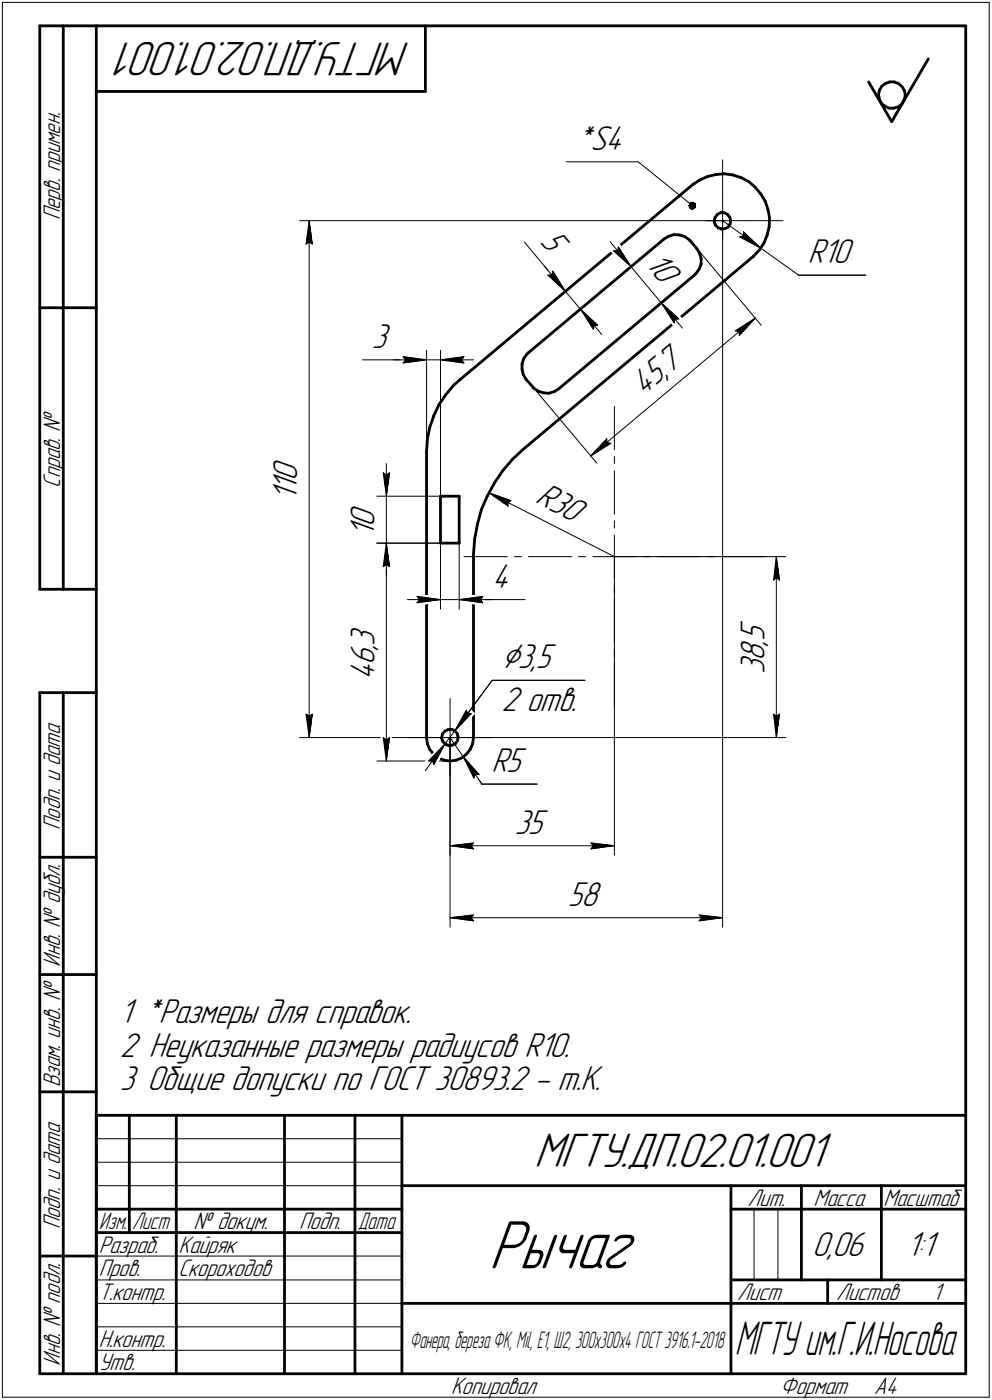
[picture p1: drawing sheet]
<svg xmlns="http://www.w3.org/2000/svg" width="211mm" height="298mm" viewBox="0 0 211 298" stroke-linecap="round" stroke-linejoin="round" font-family="sans-serif">
<defs><g id="words">
<text font-size="15.6" x="104" y="270.1">Рычаг</text>
<g font-size="10.9">
<text x="87.3" y="9" transform="rotate(-180 87.3 9)">МГТУ.ДП.02.01.001</text>
<text x="113.7" y="248.5">МГТУ.ДП.02.01.001</text>
</g>
<text font-size="10.6" x="156.4" y="288.5">МГТУ им.Г.И.Носова</text>
<text font-size="8.5" x="106.7" y="142.3">Ç3,5</text>
<g font-size="7.8">
<text x="122.5" y="31.9">*S4</text>
<text x="114.8" y="51.5" transform="rotate(50 114.8 51.5)">5</text>
<text x="137.1" y="56.3" transform="rotate(50 137.1 56.3)">10</text>
<text x="171.9" y="56">R10</text>
<text x="79.1" y="74.1">3</text>
<text x="142.3" y="79.8" transform="rotate(-40 142.3 79.8)">7</text>
<text x="137" y="84.3" transform="rotate(-40 137 84.3)">45,</text>
<text x="63.2" y="106.6" transform="rotate(-90 63.2 106.6)">1</text>
<text x="63.2" y="104.5" transform="rotate(-90 63.2 104.5)">1</text>
<text x="63.2" y="102.4" transform="rotate(-90 63.2 102.4)">0</text>
<text x="113.6" y="107" transform="rotate(27 113.6 107)">R30</text>
<text x="79.7" y="112.1" transform="rotate(-90 79.7 112.1)">0</text>
<text x="79.7" y="114.2" transform="rotate(-90 79.7 114.2)">1</text>
<text x="104.7" y="125.2">4</text>
<text x="79.7" y="137.5" transform="rotate(-90 79.7 137.5)">3</text>
<text x="162.7" y="137.6" transform="rotate(-90 162.7 137.6)">,</text>
<text x="162.7" y="136.6" transform="rotate(-90 162.7 136.6)">5</text>
<text x="79.7" y="141.7" transform="rotate(-90 79.7 141.7)">6</text>
<text x="79.7" y="138.5" transform="rotate(-90 79.7 138.5)">,</text>
<text x="162.7" y="143.6" transform="rotate(-90 162.7 143.6)">3</text>
<text x="162.7" y="140.8" transform="rotate(-90 162.7 140.8)">8</text>
<text x="79.7" y="144.9" transform="rotate(-90 79.7 144.9)">4</text>
<text x="106.7" y="151.5">2 отв.</text>
<text x="104.6" y="164.5">R5</text>
<text x="109.6" y="177.6">35</text>
<text x="120.9" y="192.9">58</text>
<text x="25.5" y="217.9">1 *Размеры для справок.</text>
<text x="25.5" y="225">2 Неуказанные размеры радиусов R10.</text>
<text x="25.5" y="232.2">3 Общие допуски по ГОСТ 30893.2 - m.K.</text>
<text x="172.8" y="267.5">0,06</text>
<text x="192.9" y="267.5">1:1</text>
</g>
<g font-size="5.4">
<text x="12.8" y="46.9" transform="rotate(-90 12.8 46.9)">Перв. примен.</text>
<text x="12.8" y="103.8" transform="rotate(-90 12.8 103.8)">Справ. №</text>
<text x="12.8" y="176.7" transform="rotate(-90 12.8 176.7)">Подп. и дата</text>
<text x="12.8" y="205.8" transform="rotate(-90 12.8 205.8)">Инв. № дубл.</text>
<text x="12.8" y="231.6" transform="rotate(-90 12.8 231.6)">Взам. инв. №</text>
<text x="159.1" y="256.8">Лит.</text>
<text x="173.1" y="256.8">Масса</text>
<text x="188" y="256.8">Масштаб</text>
<text x="12.8" y="261.7" transform="rotate(-90 12.8 261.7)">Подп. и дата</text>
<text x="41.2" y="261.8">№ докум.</text>
<text x="63.6" y="261.8">Подп.</text>
<text x="21" y="266.8">Разраб.</text>
<text x="38" y="266.8">Кайряк</text>
<text x="21" y="271.8">Пров.</text>
<text x="38" y="271.8">Скороходов</text>
<text x="21" y="276.8">Т.контр.</text>
<text x="156.9" y="276.8">Лист</text>
<text x="177.9" y="276.8">Листов</text>
<text x="198.4" y="276.8">1</text>
<text x="21" y="286.8">Н.контр.</text>
<text x="12.8" y="290.8" transform="rotate(-90 12.8 290.8)">Инв. № подл.</text>
<text x="21" y="291.8">Утв.</text>
<text x="96" y="296.8">Копировал</text>
<text x="166" y="296.8">Формат</text>
<text x="186" y="296.8">A4</text>
</g>
<g font-size="5.3">
<text x="21.1" y="261.8">Изм.</text>
<text x="28.1" y="261.8">Лист</text>
<text x="76.1" y="261.8">Дата</text>
</g>
<text font-size="5.2" x="87.2" y="287.1">Фанера, береза ФК, Mil, Е1, Ш2, 300х300x4 ГОСТ 3916.1-2018</text>
</g></defs>
<g fill="none" stroke="#000" stroke-width=".59">
<path d="M8.5 5.5v120zM8.5 5.5h12zM13.5 5.5v120zM20.5 5.5v287zM20.5 5.5h185zM20.5 19.5h70zM90.5 5.5v14zM184.8 17.4l4.9 8.5zM187.1 19.2l-.2 1zM187.6 18.4l.8-.6zM187.6 18.4l-.5 .8zM188.4 17.8l.9-.4z"/>
<path d="M189.3 17.4h.9zM190.2 17.4l1 .4zM191.2 17.8l.7 .7zM191.9 18.5l.5 .8zM192.4 19.3l.2 .9zM197.5 12.5l-7.8 13.4zM205.5 5.5v287zM147.3 39.4l1.5-1zM148.8 38.4l1.7-.8zM150.5 37.6l1.8-.4zM152.3 37.2l1.8-.2zM154.1 37l1.9 .3z"/>
<path d="M156 37.3l1.7 .5zM157.7 37.8l1.6 .9zM159.3 38.7l1.4 1.2zM160.7 39.9l1.2 1.4zM186.9 20.2l.2 1zM187.1 21.2l.4 .8zM187.5 22l.8 .6zM188.3 22.6l.8 .4zM189.1 23h1.1zM190.2 23l.9-.2zM191.1 22.8l.8-.6zM192.4 21.3l-.5 .9z"/>
<path d="M192.6 20.4l-.2 .9zM192.6 20.2v.2zM141.3 50.9l1-.6zM142.3 50.3l1.1-.3zM143.4 50h1.2zM144.6 50l1.1 .4zM145.7 50.4l.9 .7zM146.6 51.1l.4 .3zM147 51.4l1.3 1.5zM147.7 58.6l.4-.3zM148.3 52.9l.5 1zM148.8 57.3l-.7 1z"/>
<path d="M148.8 53.9l.4 1.1zM149.2 55v1.2zM149.2 56.2l-.4 1.1zM152 47.2l.2 .7zM152 47v.2zM152.1 46.3l-.1 .7zM152.2 47.9l.6 .6zM152.7 45.6l-.6 .7zM152.7 45.6l.6-.3zM152.8 48.5l.7 .3zM153.3 45.3h.8zM153.5 48.8l.8-.1z"/>
<path d="M154.1 45.3l.7 .3zM154.3 48.7l.6-.4zM154.8 45.6l.5 .6zM155.3 46.2l.1 .7zM155.4 47.7l-.5 .6zM155.4 46.9v.8zM160.3 54.6l-.1 .1zM161.5 53.3l-1.2 1.3zM161.9 41.3l.9 1.5zM162.6 51.7l-1.1 1.6zM162.8 42.8l.6 1.8zM163.2 50l-.6 1.7z"/>
<path d="M163.4 44.6l.3 1.8zM163.7 48.3l-.5 1.7zM163.7 46.4v1.9zM8.5 65.5h12zM111.1 78.7l.2 1.1zM111.1 77.5v1.2zM111.3 79.8l.6 1zM111.4 76.4l-.3 1.1zM112.1 75.4l-.7 1zM112.1 75.4l.3-.3zM112.4 75.1l28.9-24.2zM90.8 96.2v60.9z"/>
<path d="M90.9 93.6l-.1 2.6zM91.4 91l-.5 2.6zM92.3 88.6l-.9 2.4zM93.4 86.2l-1.1 2.4zM94.8 84.1l-1.4 2.1zM96.5 82l-1.7 2.1zM96.5 82l1.4-1.1zM97.9 80.9l49.4-41.5zM109.1 97.7l2.3-2.1zM109.1 97.7l-2.1 2.5zM111.4 95.6l48.8-40.9zM111.9 80.8l1.4 1.5z"/>
<path d="M113.3 82.3l.2 .3zM113.5 82.6l1.1 .7zM114.6 83.3l1.1 .4zM115.7 83.7h1.1zM116.8 83.7l1.1-.3zM117.9 83.4l1-.6zM118.9 82.8l28.8-24.2zM93.7 105.7h4zM93.7 105.7v10zM93.7 115.7h4zM97.7 105.7v10zM100.8 118.5v38.6z"/>
<path d="M100.8 117.9v.6zM101 114.7l-.2 3.2zM101.6 111.6l-.6 3.1zM102.4 108.5l-.8 3.1zM103.7 105.6l-1.3 2.9zM105.2 102.8l-1.5 2.8zM107 100.2l-1.8 2.6zM8.5 125.5h12zM8.5 147.5v145zM8.5 147.5h12zM13.5 147.5v145zM90.8 157.1l.1 1.3z"/>
<path d="M90.8 157.1h.1M90.9 158.4l.5 1.2zM91.4 159.6l.9 1zM94 157.2l.2 .7zM94 157.1v.1zM94.1 156.3l-.1 .8zM94.2 157.9l.6 .6zM94.7 155.7l-.6 .6zM94.7 155.7l.6-.3zM94.8 158.5l.7 .2zM95.3 155.4l.8-.1zM95.5 158.7h.8z"/>
<path d="M96.1 155.3l.7 .3zM96.3 158.7l.6-.4zM96.8 155.6l.5 .6zM97.3 156.2l.2 .7zM97.4 157.6l-.5 .7zM97.5 156.9l-.1 .7zM100.1 159.5l-.8 1zM100.6 158.3l-.5 1.2zM100.8 157.1l-.2 1.2zM92.3 160.6l1 .8zM93.3 161.4l1.2 .5zM94.5 161.9l1.3 .2z"/>
<path d="M95.8 162.1l1.2-.2zM97 161.9l1.3-.5zM98.3 161.4l1-.9zM8.5 182.5h12zM8.5 207.5h12zM8.5 232.5h12zM20.5 237.5h185zM20.5 237.5v55zM27.5 237.5v25zM37.5 237.5v55zM60.5 237.5v55zM75.5 237.5v55z"/>
<path d="M85.5 237.5v55zM20.5 257.5h65zM85.5 252.5h120zM155.5 252.5v40zM155.5 257.5h15zM170.5 252.5v20zM170.5 257.5h35zM187.5 252.5v20zM8.5 267.5h12zM20.5 262.5h65zM85.5 277.5h70zM155.5 277.5h50z"/>
<path d="M155.5 272.5h50zM176.1 272.5v5zM8.5 292.5h12zM20.5 292.5h185z"/>
</g>
<g fill="none" stroke="#000" stroke-width=".21">
<path d="M.5 .5v297zM.5 .5h210zM210.5 .5v297zM120.5 34.5h15.3zM135.8 34.5l11.5 9.3zM153.8 34v8.4zM63.8 47h90zM65.1 52l.7-.4zM65.8 47l.7 5zM65.8 51.6l.7 .4zM65.8 47l-.7 5zM65.8 47v110.1z"/>
<path d="M111.6 51.6l5.5 6.6zM115.8 56.6l4.5 5.5zM116.6 58.6h.8zM116.6 58.6l3.7 3.5zM117.1 58.2l3.2 3.9zM117.6 57.7l2.7 4.4zM117.6 57.7l-.2 .9zM129.8 51.5l4.5 5.3zM130.6 53.4h.8zM130.6 53.4l3.7 3.4zM131.6 52.6l2.7 4.2zM131.6 52.6l-.2 .8z"/>
<path d="M132.8 58.1l8.5-7.2zM134.3 56.8l6.4 7.7zM147.7 52.2l14.3 17.1zM150 47h8.3zM153.8 42.4v8.4zM153.8 47v150.4zM153.8 47l8.1 5.8zM157.4 50.5l4.5 2.3zM157.4 50.5l.8-.3zM158.2 49.4v.8zM158.2 49.4l3.7 3.4zM158.3 47h8.3z"/>
<path d="M161.9 52.8l8 5.8zM169.9 58.6h14.3zM77.1 76.6h8.7zM83.7 76.6h7.1zM85.8 76.6h5zM85.8 75.9l5 .7zM85.8 75.9l.5 .7zM85.8 77.3l5-.7zM86.3 76.6l-.5 .7zM90.8 74.6v31.1zM90.8 76.6h2.9zM93.7 74.6v31.1z"/>
<path d="M93.7 76.6l5 .7zM93.7 76.6l5-.7zM93.7 76.6h7.1zM98.2 76.6l.5 .7zM98.7 75.9l-.5 .7zM118.8 63.3l1.6-1.3zM120.3 62.1l3.2 3.8zM122 67.1l1.6-1.3zM123.5 65.9l2.7 4.2zM123.5 65.9l3.7 3.4zM123.5 65.9l4.5 5.3zM126.4 69.3l-.2 .8z"/>
<path d="M126.4 69.3h.8zM139.2 65.8l8.5-7.2zM140.7 64.5l2.7 4.2zM140.7 64.5l3.7 3.4zM140.7 64.5l4.5 5.3zM143.6 68l-.2 .7zM143.6 68l.8-.1zM156.5 70.4l.7 .2zM156.5 70.4l4.2-2.7zM157.2 70.6l.1 .9zM160.7 67.7l-3.4 3.8zM82.2 98.7v7z"/>
<path d="M113.3 82.3l13.7 16.3zM125.6 97.1l4.4-2.7zM125.6 97.1l35.1-29.4zM129.1 93.4l-3.5 3.7zM129.1 93.4v.8zM129.1 94.2l.9 .2zM130.7 86.5v9.3zM130.7 97.2v1.5zM80.2 115.7h13.5zM80.2 105.7h13.5zM81.5 100.7l.7 .5zM81.5 100.7l.7 5z"/>
<path d="M82.2 115.7l.7 4.9zM82.2 115.7l-.7 4.9zM82.2 115.7v46.4zM82.2 101.2l.7-.5zM82.2 115.7v7zM82.2 105.7v10zM82.9 100.7l-.7 5zM93.7 105.7v24zM97.7 105.7v24zM98.7 118.5h9.2zM104 104.9l4.7 1.7zM104 104.9l4.1 2.9z"/>
<path d="M104 104.9l26.7 13.6zM108 107l.7-.4zM108 107l.1 .8zM109.5 118.5h1.4zM112.4 118.5h9.3zM123.1 118.5h1.5zM126.2 118.5h4.5zM130.7 118.5v4.6zM130.7 100.2v9.3zM130.7 110.9v1.5zM130.7 114v4.5zM130.7 118.5h4.6z"/>
<path d="M130.7 118.5v63.6zM130.7 118.5h36.5zM136.8 118.5h1.5zM139.9 118.5h9.1zM150.5 118.5h1.6zM153.5 118.5h9.2zM165.2 118.5l.7 5zM165.2 118.5l-.6 5zM165.2 118.5v38.6zM81.5 120.6l.7-.4zM82.2 120.2l.7 .4zM86.7 127.7h7z"/>
<path d="M88.7 127l5 .7zM88.7 127l.5 .7zM88.7 128.4l5-.7zM89.2 127.7l-.5 .7zM93.7 127.7h4zM97.7 127.7h5zM97.7 127.7l5 .7zM97.7 127.7l5-.7zM97.7 127.7h7zM102.3 127.7l.4 .7zM102.7 127.7h9.1zM102.7 127l-.4 .7z"/>
<path d="M130.7 138.3v1.6zM130.7 127.7v9.1zM130.7 124.6v1.6zM164.6 123.5l.6-.5zM165.2 123l.7 .5zM63.8 157.1h32zM65.1 152.1l.7 5zM65.1 152.1l.7 .4zM65.8 152.5l.7-.4zM66.5 152.1l-.7 5zM81.5 157.1l.7 5zM81.5 157.1l.7 .5z"/>
<path d="M82.2 157.6l.7-.5zM82.9 157.1l-.7 5zM86.7 157.1h9zM94.7 158.4l-3.5 3.7zM94.7 158.4l-2.4 4.4zM94.7 158.4l-4.2 5.7zM95.7 157.1h9zM95.8 157.1v8.2zM95.8 148.8v8.3zM95.8 157.1v40.3zM95.8 157.1v25zM95.8 157.1h71.4z"/>
<path d="M95.8 157.1l2.8 4zM96.8 155.6l-2.1 2.8zM99.2 151.2l.3 .8zM99.2 151.2l-2.4 4.4zM99.5 152h.7zM100.2 152l-3.4 3.6zM100.9 150l-4.1 5.6zM104.7 144.9l-7.9 10.7zM104.7 144.9h19.8zM130.7 141.3v9.2zM164.6 152.1l.6 5zM164.6 152.1l.6 .4z"/>
<path d="M165.2 152.5l.7-.4zM165.9 152.1l-.7 5zM80.2 162.1h15.6zM91.2 162.1h.8zM92 162.1l.3 .7zM98.6 161.1l3.9 5.9zM98.6 161.1l2.2 4.6zM98.6 161.1l3.3 3.8zM100.8 179.5l-.6 .6zM101.1 164.8l-.3 .9zM101.1 164.8l.8 .1zM102.5 167h11.8z"/>
<path d="M125.7 179.5l.5 .6zM125.7 179.5l5 .6zM95.8 195.4l5-.6zM95.8 195.4l5 .7zM95.8 195.4h58zM95.8 180.1l5-.6zM95.8 180.1l5 .7zM95.8 180.1h34.9zM100.2 195.4l.6 .7zM100.2 180.1l.6 .7zM100.8 194.8l-.6 .6zM125.7 180.8l5-.7z"/>
<path d="M126.2 180.1l-.5 .7zM148.8 196.1l5-.7zM148.8 194.8l.5 .6zM148.8 194.8l5 .6zM149.3 195.4l-.5 .7zM20.5 247.5h65zM20.5 252.5h65zM20.5 242.5h65zM160.4 257.5v15zM165.5 257.5v15zM20.5 267.5h65zM20.5 272.5h65z"/>
<path d="M20.5 277.5h65zM.5 297.5h210zM20.5 282.5h65zM20.5 287.5h65z"/>
</g>
<g fill="#fff" stroke="#fff" stroke-width=".21">
<path d="M120.8 187.3h7.8zM120.8 187.4h7.8zM120.8 187.5h7.8zM120.8 187.5h7.8zM120.8 187.6h7.8zM120.8 187.7h7.8zM120.8 187.8h7.8zM120.8 187.9h7.8zM120.8 188h7.8zM120.8 188h7.8zM120.8 188.1h7.8zM120.8 188.2h7.8zM120.8 188.3h7.8zM120.8 188.4h7.8zM120.8 188.5h7.8zM120.8 188.6h7.8zM120.8 188.6h7.8zM120.8 188.7h7.8zM120.8 188.8h7.8zM120.8 188.9h7.8zM120.8 189h7.8zM120.8 189.1h7.8zM120.8 189.1h7.8zM120.8 189.2h7.8zM120.8 189.3h7.8zM120.8 189.4h7.8zM120.8 189.5h7.8zM120.8 189.6h7.8zM120.8 189.7h7.8zM120.8 189.7h7.8zM120.8 189.8h7.8zM120.8 189.9h7.8zM120.8 190h7.8zM120.8 190.1h7.8zM120.8 190.2h7.8zM120.8 190.2h7.8zM120.8 190.3h7.8zM120.8 190.4h7.8zM120.8 190.5h7.8zM120.8 190.6h7.8zM120.8 190.7h7.8zM120.8 190.8h7.8zM120.8 190.8h7.8zM120.8 190.9h7.8zM120.8 191h7.8zM120.8 191.1h7.8zM120.8 191.2h7.8zM120.8 191.3h7.8zM120.8 191.3h7.8zM120.8 191.4h7.8zM120.8 191.5h7.8zM120.8 191.6h7.8zM120.8 191.7h7.8zM120.8 191.8h7.8zM120.8 191.9h7.8zM120.8 191.9h7.8zM120.8 192h7.8zM120.8 192.1h7.8zM120.8 192.2h7.8zM120.8 192.3h7.8zM120.8 192.4h7.8zM120.8 192.4h7.8zM120.8 192.5h7.8zM120.8 192.6h7.8zM120.8 192.7h7.8zM120.8 192.8h7.8zM120.8 192.9h7.8zM120.8 193h7.8zM120.8 193h7.8zM120.8 193.1h7.8zM120.8 193.2h7.8zM120.8 193.3h7.8zM120.8 193.4h7.8zM120.8 193.5h7.8zM120.8 193.5h7.8zM120.8 193.6h7.8zM120.8 193.7h7.8zM120.8 193.8h7.8zM120.8 193.9h7.8zM120.8 194h7.8zM120.8 194.1h7.8zM120.8 194.1h7.8zM120.8 194.2h7.8zM120.8 194.3h7.8zM120.8 194.4h7.8z"/>
<path d="M100.7 194.3h.6zM100.1 194.4h1.2zM99.4 194.5h1.9zM98.8 194.6h2.5zM98.2 194.6h3.1zM97.5 194.7h3.8zM97.4 194.8h3.9zM97.1 194.9h4.2zM96.9 195h4.4zM96.7 195.1h4.6zM96.4 195.2h4.9zM96.3 195.2h5zM96 195.3h5.3zM95.8 195.4h5.5zM96 195.5h5.3zM96.2 195.6h5.1zM96.4 195.7h4.9zM96.6 195.7h4.7zM96.8 195.8h4.5zM96.9 195.9h4.4zM97.2 196h4.1zM97.4 196.1h3.9zM97.5 196.2h3.8zM98.2 196.3h3.1zM98.8 196.3h2.5zM99.4 196.4h1.9zM100.1 196.5h1.2zM100.7 196.6h.6z"/>
<path d="M148.3 194.3h.6zM148.3 194.4h1.2zM148.3 194.5h1.8zM148.3 194.6h2.5zM148.3 194.6h3.1zM148.3 194.7h3.7zM148.3 194.8h3.9zM148.3 194.9h4.2zM148.3 195h4.4zM148.3 195.1h4.6zM148.3 195.2h4.9zM148.3 195.2h5zM148.3 195.3h5.3zM148.3 195.4h5.5zM148.3 195.5h5.3zM148.3 195.6h5.1zM148.3 195.7h4.9zM148.3 195.7h4.7zM148.3 195.8h4.5zM148.3 195.9h4.3zM148.3 196h4.1zM148.3 196.1h3.9zM148.3 196.2h3.7zM148.3 196.3h3.1zM148.3 196.3h2.5zM148.3 196.4h1.8zM148.3 196.5h1.2zM148.3 196.6h.6z"/>
<path d="M57.7 97.4h7.1zM57.7 97.5h7.1zM57.7 97.5h7.1zM57.7 97.6h7.1zM57.7 97.7h7.1zM57.7 97.8h7.1zM57.7 97.9h7.1zM57.7 98h7.1zM57.7 98h7.1zM57.7 98.1h7.1zM57.7 98.2h7.1zM57.7 98.3h7.1zM57.7 98.4h7.1zM57.7 98.5h7.1zM57.7 98.6h7.1zM57.7 98.6h7.1zM57.7 98.7h7.1zM57.7 98.8h7.1zM57.7 98.9h7.1zM57.7 99h7.1zM57.7 99.1h7.1zM57.7 99.1h7.1zM57.7 99.2h7.1zM57.7 99.3h7.1zM57.7 99.4h7.1zM57.7 99.5h7.1zM57.7 99.6h7.1zM57.7 99.7h7.1zM57.7 99.7h7.1zM57.7 99.8h7.1zM57.7 99.9h7.1zM57.7 100h7.1zM57.7 100.1h7.1zM57.7 100.2h7.1zM57.7 100.2h7.1zM57.7 100.3h7.1zM57.7 100.4h7.1zM57.7 100.5h7.1zM57.7 100.6h7.1zM57.7 100.7h7.1zM57.7 100.8h7.1zM57.7 100.8h7.1zM57.7 100.9h7.1zM57.7 101h7.1zM57.7 101.1h7.1zM57.7 101.2h7.1zM57.7 101.3h7.1zM57.7 101.3h7.1zM57.7 101.4h7.1zM57.7 101.5h7.1zM57.7 101.6h7.1zM57.7 101.7h7.1zM57.7 101.8h7.1zM57.7 101.9h7.1zM57.7 101.9h7.1zM57.7 102h7.1zM57.7 102.1h7.1zM57.7 102.2h7.1zM57.7 102.3h7.1zM57.7 102.4h7.1zM57.7 102.4h7.1zM57.7 102.5h7.1zM57.7 102.6h7.1zM57.7 102.7h7.1zM57.7 102.8h7.1zM57.7 102.9h7.1zM57.7 103h7.1zM57.7 103h7.1zM57.7 103.1h7.1zM57.7 103.2h7.1zM57.7 103.3h7.1zM57.7 103.4h7.1zM57.7 103.5h7.1zM57.7 103.5h7.1zM57.7 103.6h7.1zM57.7 103.7h7.1zM57.7 103.8h7.1zM57.7 103.9h7.1zM57.7 104h7.1zM57.7 104.1h7.1zM57.7 104.1h7.1zM57.7 104.2h7.1zM57.7 104.3h7.1zM57.7 104.4h7.1zM57.7 104.5h7.1zM57.7 104.6h7.1zM57.7 104.6h7.1zM57.7 104.7h7.1zM57.7 104.8h7.1zM57.7 104.9h7.1zM57.7 105h7.1zM57.7 105.1h7.1zM57.7 105.2h7.1zM57.7 105.2h7.1zM57.7 105.3h7.1zM57.7 105.4h7.1zM57.7 105.5h7.1zM57.7 105.6h7.1zM57.7 105.7h7.1zM57.7 105.7h7.1zM57.7 105.8h7.1zM57.7 105.9h7.1zM57.7 106h7.1zM57.7 106.1h7.1zM57.7 106.2h7.1zM57.7 106.3h7.1zM57.7 106.3h7.1zM57.7 106.4h7.1zM57.7 106.5h7.1z"/>
<path d="M65.7 47.2h.3zM65.7 47.3h.3zM65.6 47.4h.4zM65.6 47.5h.4zM65.5 47.6h.5zM65.5 47.7h.6zM65.5 47.8h.6zM65.4 47.8h.8zM65.4 47.9h.8zM65.4 48h.9zM65.4 48.1h.9zM65.3 48.2h1zM65.3 48.3h1.1zM65.3 48.3h1.1zM65.2 48.4h1.3zM65.2 48.5h1.3zM65.1 48.6h1.4zM65.1 48.7h1.4zM65 48.8h1.5zM65 48.9h1.6zM65 48.9h1.6zM65 49h1.6zM65 49.1h1.6zM65 49.2h1.6zM65 49.3h1.6zM65 49.4h1.6zM64.9 49.4h1.7zM64.9 49.5h1.8zM64.9 49.6h1.8zM64.9 49.7h1.8zM64.9 49.8h1.8zM64.9 49.9h1.8zM64.9 50h1.8zM64.9 50h1.8zM64.9 50.1h1.8zM64.9 50.2h1.8zM64.9 50.3h1.9zM64.9 50.4h1.9zM64.9 50.5h1.9zM64.9 50.5h1.9zM64.8 50.6h2zM64.8 50.7h2zM64.8 50.8h2zM64.8 50.9h2zM64.8 51h2zM64.8 51.1h2.1zM64.8 51.1h2.1zM64.8 51.2h2.1zM64.7 51.3h2.2zM64.7 51.4h2.2zM64.7 51.5h2.2zM64.7 51.6h2.2zM64.7 51.6h2.2zM64.7 51.7h2.2zM64.7 51.8h2.3zM64.6 51.9h2.4zM64.6 52h2.4zM64.6 52.1h2.4zM64.6 52.2h2.4zM64.6 52.2h2.4zM64.6 52.3h2.4zM64.6 52.4h2.4z"/>
<path d="M64.5 151.6h2.5zM64.6 151.6h2.4zM64.6 151.7h2.4zM64.6 151.8h2.4zM64.6 151.9h2.4zM64.6 152h2.4zM64.6 152.1h2.4zM64.6 152.1h2.4zM64.7 152.2h2.3zM64.7 152.3h2.2zM64.7 152.4h2.2zM64.7 152.5h2.2zM64.7 152.6h2.2zM64.7 152.7h2.2zM64.7 152.7h2.2zM64.8 152.8h2.1zM64.8 152.9h2.1zM64.8 153h2.1zM64.8 153.1h2zM64.8 153.2h2zM64.8 153.2h2zM64.8 153.3h2zM64.8 153.4h2zM64.9 153.5h1.9zM64.9 153.6h1.9zM64.9 153.7h1.9zM64.9 153.8h1.9zM64.9 153.8h1.8zM64.9 153.9h1.8zM64.9 154h1.8zM64.9 154.1h1.8zM64.9 154.2h1.8zM64.9 154.3h1.8zM64.9 154.3h1.8zM64.9 154.4h1.8zM64.9 154.5h1.8zM64.9 154.6h1.7zM65 154.7h1.6zM65 154.8h1.6zM65 154.9h1.6zM65 154.9h1.6zM65 155h1.6zM65 155.1h1.6zM65 155.2h1.6zM65 155.3h1.5zM65.1 155.4h1.4zM65.1 155.4h1.4zM65.2 155.5h1.3zM65.2 155.6h1.3zM65.3 155.7h1.1zM65.3 155.8h1.1zM65.3 155.9h1zM65.4 156h.9zM65.4 156h.9zM65.4 156.1h.8zM65.4 156.2h.8zM65.5 156.3h.6zM65.5 156.4h.6zM65.5 156.5h.5zM65.6 156.5h.4zM65.6 156.6h.4zM65.7 156.7h.3zM65.7 156.8h.3z"/>
<path d="M98.6 161.3h.2zM98.6 161.4h.4zM98.6 161.5h.5zM98.7 161.5h.5zM98.7 161.6h.6zM98.7 161.7h.8zM98.7 161.8h.9zM98.7 161.9h1zM98.8 162h1zM98.8 162.1h1.2zM98.8 162.1h1.3zM98.8 162.2h1.4zM98.9 162.3h1.3zM98.9 162.4h1.4zM98.9 162.5h1.5zM98.9 162.6h1.6zM98.9 162.6h1.7zM99 162.7h1.7zM99 162.8h1.8zM99 162.9h1.8zM99 163h1.9zM99 163.1h2zM99.1 163.2h1.9zM99.1 163.2h2zM99.1 163.3h2.1zM99.2 163.4h2.1zM99.2 163.5h2.1zM99.3 163.6h2.1zM99.3 163.7h2.2zM99.4 163.7h2.2zM99.4 163.8h2.3zM99.5 163.9h2.3zM99.5 164h2.4zM99.6 164.1h2.3zM99.6 164.2h2.3zM99.7 164.3h2.3zM99.7 164.3h2.4zM99.7 164.4h2.5zM99.7 164.5h2.6zM99.8 164.6h2.6zM99.8 164.7h2.6zM99.9 164.8h2.6zM99.9 164.8h2.7zM100 164.9h2.7zM100 165h2.7zM100.1 165.1h2.5zM100.1 165.2h2.3zM100.2 165.3h2.2zM100.2 165.4h2zM100.2 165.4h1.9zM100.2 165.5h1.7zM100.3 165.6h1.6zM100.3 165.7h1.4zM100.4 165.8h1.2zM100.4 165.9h1zM100.5 165.9h.8zM100.5 166h.7zM100.6 166.1h.5zM100.6 166.2h.3zM100.7 166.3h.1z"/>
<path d="M104.6 158.8h7.8zM104.6 158.9h7.8zM104.6 159h7.8zM104.6 159.1h7.8zM104.6 159.2h7.8zM104.6 159.3h7.8zM104.6 159.3h7.8zM104.6 159.4h7.8zM104.6 159.5h7.8zM104.6 159.6h7.8zM104.6 159.7h7.8zM104.6 159.8h7.8zM104.6 159.9h7.8zM104.6 159.9h7.8zM104.6 160h7.8zM104.6 160.1h7.8zM104.6 160.2h7.8zM104.6 160.3h7.8zM104.6 160.4h7.8zM104.6 160.4h7.8zM104.6 160.5h7.8zM104.6 160.6h7.8zM104.6 160.7h7.8zM104.6 160.8h7.8zM104.6 160.9h7.8zM104.6 161h7.8zM104.6 161h7.8zM104.6 161.1h7.8zM104.6 161.2h7.8zM104.6 161.3h7.8zM104.6 161.4h7.8zM104.6 161.5h7.8zM104.6 161.5h7.8zM104.6 161.6h7.8zM104.6 161.7h7.8zM104.6 161.8h7.8zM104.6 161.9h7.8zM104.6 162h7.8zM104.6 162.1h7.8zM104.6 162.1h7.8zM104.6 162.2h7.8zM104.6 162.3h7.8zM104.6 162.4h7.8zM104.6 162.5h7.8zM104.6 162.6h7.8zM104.6 162.6h7.8zM104.6 162.7h7.8zM104.6 162.8h7.8zM104.6 162.9h7.8zM104.6 163h7.8zM104.6 163.1h7.8zM104.6 163.2h7.8zM104.6 163.2h7.8zM104.6 163.3h7.8zM104.6 163.4h7.8zM104.6 163.5h7.8zM104.6 163.6h7.8zM104.6 163.7h7.8zM104.6 163.7h7.8zM104.6 163.8h7.8zM104.6 163.9h7.8zM104.6 164h7.8zM104.6 164.1h7.8zM104.6 164.2h7.8zM104.6 164.3h7.8zM104.6 164.3h7.8zM104.6 164.4h7.8zM104.6 164.5h7.8zM104.6 164.6h7.8zM104.6 164.7h7.8zM104.6 164.8h7.8zM104.6 164.8h7.8zM104.6 164.9h7.8zM104.6 165h7.8zM104.6 165.1h7.8zM104.6 165.2h7.8zM104.6 165.3h7.8zM104.6 165.4h7.8zM104.6 165.4h7.8zM104.6 165.5h7.8zM104.6 165.6h7.8zM104.6 165.7h7.8zM104.6 165.8h7.8zM104.6 165.9h7.8zM104.6 165.9h7.8z"/>
<path d="M94.4 158.6h.3zM94.3 158.7h.4zM94.1 158.7h.6zM94.1 158.8h.5zM93.9 158.9h.7zM93.7 159h.9zM93.6 159.1h1zM93.5 159.2h1zM93.4 159.3h1.1zM93.2 159.3h1.3zM93 159.4h1.5zM93 159.5h1.5zM93 159.6h1.4zM92.9 159.7h1.5zM92.8 159.8h1.6zM92.7 159.9h1.7zM92.6 159.9h1.7zM92.5 160h1.8zM92.5 160.1h1.8zM92.4 160.2h1.9zM92.3 160.3h1.9zM92.2 160.4h2zM92.1 160.4h2zM92 160.5h2.1zM91.9 160.6h2.2zM91.9 160.7h2.2zM91.8 160.8h2.2zM91.7 160.9h2.3zM91.6 161h2.3zM91.5 161h2.4zM91.4 161.1h2.4zM91.4 161.2h2.4zM91.3 161.3h2.4zM91.2 161.4h2.4zM91.1 161.5h2.5zM91 161.5h2.6zM90.9 161.6h2.7zM90.8 161.7h2.7zM90.8 161.8h2.7zM90.7 161.9h2.7zM90.6 162h2.8zM90.5 162.1h2.8zM90.4 162.1h2.9zM90.6 162.2h2.6zM90.7 162.3h2.5zM90.8 162.4h2.3zM90.9 162.5h2.1zM91.1 162.6h1.9zM91.2 162.6h1.8zM91.4 162.7h1.6zM91.4 162.8h1.5zM91.6 162.9h1.3zM91.7 163h1.1zM91.8 163.1h1zM91.9 163.2h.8zM92 163.2h.7zM92.1 163.3h.5zM92.3 163.4h.3zM92.4 163.5h.1z"/>
<path d="M99.1 150.5h.1zM99 150.6h.3zM99 150.7h.4zM98.9 150.8h.7zM98.9 150.9h.8zM98.8 151h.9zM98.8 151h1.1zM98.7 151.1h1.3zM98.7 151.2h1.4zM98.6 151.3h1.6zM98.6 151.4h1.7zM98.6 151.5h1.9zM98.5 151.6h2.1zM98.5 151.6h2.2zM98.4 151.7h2.4zM98.4 151.8h2.5zM98.3 151.9h2.7zM98.3 152h2.7zM98.2 152.1h2.7zM98.2 152.1h2.6zM98.1 152.2h2.7zM98.1 152.3h2.6zM98 152.4h2.6zM98 152.5h2.5zM98 152.6h2.4zM97.9 152.7h2.4zM97.9 152.7h2.3zM97.8 152.8h2.4zM97.8 152.9h2.3zM97.7 153h2.3zM97.7 153.1h2.2zM97.6 153.2h2.2zM97.6 153.2h2.1zM97.5 153.3h2.2zM97.5 153.4h2.2zM97.5 153.5h2.1zM97.5 153.6h2zM97.4 153.7h2zM97.3 153.8h2zM97.3 153.8h1.9zM97.3 153.9h1.8zM97.3 154h1.8zM97.2 154.1h1.8zM97.2 154.2h1.7zM97.2 154.3h1.6zM97.2 154.3h1.5zM97.1 154.4h1.5zM97.1 154.5h1.5zM97.1 154.6h1.4zM97 154.7h1.4zM97 154.8h1.2zM97 154.9h1zM97 154.9h1zM96.9 155h.9zM96.9 155.1h.7zM96.9 155.2h.6zM96.9 155.3h.5zM96.9 155.4h.3zM96.9 155.4h.2z"/>
<path d="M106.8 136.6h11.8zM106.8 136.7h11.8zM106.8 136.7h11.8zM106.8 136.8h11.8zM106.8 136.9h11.8zM106.8 137h11.8zM106.8 137.1h11.8zM106.8 137.2h11.8zM106.8 137.2h11.8zM106.8 137.3h11.8zM106.8 137.4h11.8zM106.8 137.5h11.8zM106.8 137.6h11.8zM106.8 137.7h11.8zM106.8 137.8h11.8zM106.8 137.8h11.8zM106.8 137.9h11.8zM106.8 138h11.8zM106.8 138.1h11.8zM106.8 138.2h11.8zM106.8 138.3h11.8zM106.8 138.3h11.8zM106.8 138.4h11.8zM106.8 138.5h11.8zM106.8 138.6h11.8zM106.8 138.7h11.8zM106.8 138.8h11.8zM106.8 138.9h11.8zM106.8 138.9h11.8zM106.8 139h11.8zM106.8 139.1h11.8zM106.8 139.2h11.8zM106.8 139.3h11.8zM106.8 139.4h11.8zM106.8 139.4h11.8zM106.8 139.5h11.8zM106.8 139.6h11.8zM106.8 139.7h11.8zM106.8 139.8h11.8zM106.8 139.9h11.8zM106.8 140h11.8zM106.8 140h11.8zM106.8 140.1h11.8zM106.8 140.2h11.8zM106.8 140.3h11.8zM106.8 140.4h11.8zM106.8 140.5h11.8zM106.8 140.5h11.8zM106.8 140.6h11.8zM106.8 140.7h11.8zM106.8 140.8h11.8zM106.8 140.9h11.8zM106.8 141h11.8zM106.8 141.1h11.8zM106.8 141.1h11.8zM106.8 141.2h11.8zM106.8 141.3h11.8zM106.8 141.4h11.8zM106.8 141.5h11.8zM106.8 141.6h11.8zM106.8 141.6h11.8zM106.8 141.7h11.8zM106.8 141.8h11.8zM106.8 141.9h11.8zM106.8 142h11.8zM106.8 142.1h11.8zM106.8 142.2h11.8zM106.8 142.2h11.8zM106.8 142.3h11.8zM106.8 142.4h11.8zM106.8 142.5h11.8zM106.8 142.6h11.8zM106.8 142.7h11.8zM106.8 142.7h11.8zM106.8 142.8h11.8zM106.8 142.9h11.8zM106.8 143h11.8zM106.8 143.1h11.8zM106.8 143.2h11.8zM106.8 143.3h11.8zM106.8 143.3h11.8zM106.8 143.4h11.8zM106.8 143.5h11.8zM106.8 143.6h11.8zM106.8 143.7h11.8zM106.8 143.8h11.8z"/>
<path d="M106.8 145.9h15.7zM106.8 146h15.7zM106.8 146h15.7zM106.8 146.1h15.7zM106.8 146.2h15.7zM106.8 146.3h15.7zM106.8 146.4h15.7zM106.8 146.5h15.7zM106.8 146.6h15.7zM106.8 146.6h15.7zM106.8 146.7h15.7zM106.8 146.8h15.7zM106.8 146.9h15.7zM106.8 147h15.7zM106.8 147.1h15.7zM106.8 147.2h15.7zM106.8 147.2h15.7zM106.8 147.3h15.7zM106.8 147.4h15.7zM106.8 147.5h15.7zM106.8 147.6h15.7zM106.8 147.7h15.7zM106.8 147.7h15.7zM106.8 147.8h15.7zM106.8 147.9h15.7zM106.8 148h15.7zM106.8 148.1h15.7zM106.8 148.2h15.7zM106.8 148.3h15.7zM106.8 148.3h15.7zM106.8 148.4h15.7zM106.8 148.5h15.7zM106.8 148.6h15.7zM106.8 148.7h15.7zM106.8 148.8h15.7zM106.8 148.8h15.7zM106.8 148.9h15.7zM106.8 149h15.7zM106.8 149.1h15.7zM106.8 149.2h15.7zM106.8 149.3h15.7zM106.8 149.4h15.7zM106.8 149.4h15.7zM106.8 149.5h15.7zM106.8 149.6h15.7zM106.8 149.7h15.7zM106.8 149.8h15.7zM106.8 149.9h15.7zM106.8 149.9h15.7zM106.8 150h15.7zM106.8 150.1h15.7zM106.8 150.2h15.7zM106.8 150.3h15.7zM106.8 150.4h15.7zM106.8 150.5h15.7zM106.8 150.5h15.7zM106.8 150.6h15.7zM106.8 150.7h15.7zM106.8 150.8h15.7zM106.8 150.9h15.7zM106.8 151h15.7zM106.8 151h15.7zM106.8 151.1h15.7zM106.8 151.2h15.7zM106.8 151.3h15.7zM106.8 151.4h15.7zM106.8 151.5h15.7zM106.8 151.6h15.7zM106.8 151.6h15.7zM106.8 151.7h15.7zM106.8 151.8h15.7zM106.8 151.9h15.7zM106.8 152h15.7zM106.8 152.1h15.7zM106.8 152.1h15.7zM106.8 152.2h15.7zM106.8 152.3h15.7zM106.8 152.4h15.7zM106.8 152.5h15.7zM106.8 152.6h15.7zM106.8 152.7h15.7zM106.8 152.7h15.7zM106.8 152.8h15.7zM106.8 152.9h15.7z"/>
<path d="M74.1 132.8h7.1zM74.1 132.9h7.1zM74.1 133h7.1zM74.1 133.1h7.1zM74.1 133.2h7.1zM74.1 133.3h7.1zM74.1 133.3h7.1zM74.1 133.4h7.1zM74.1 133.5h7.1zM74.1 133.6h7.1zM74.1 133.7h7.1zM74.1 133.8h7.1zM74.1 133.9h7.1zM74.1 133.9h7.1zM74.1 134h7.1zM74.1 134.1h7.1zM74.1 134.2h7.1zM74.1 134.3h7.1zM74.1 134.4h7.1zM74.1 134.5h7.1zM74.1 134.5h7.1zM74.1 134.6h7.1zM74.1 134.7h7.1zM74.1 134.8h7.1zM74.1 134.9h7.1zM74.1 135h7.1zM74.1 135h7.1zM74.1 135.1h7.1zM74.1 135.2h7.1zM74.1 135.3h7.1zM74.1 135.4h7.1zM74.1 135.5h7.1zM74.1 135.6h7.1zM74.1 135.6h7.1zM74.1 135.7h7.1zM74.1 135.8h7.1zM74.1 135.9h7.1zM74.1 136h7.1zM74.1 136.1h7.1zM74.1 136.1h7.1zM74.1 136.2h7.1zM74.1 136.3h7.1zM74.1 136.4h7.1zM74.1 136.5h7.1zM74.1 136.6h7.1zM74.1 136.7h7.1zM74.1 136.7h7.1zM74.1 136.8h7.1zM74.1 136.9h7.1zM74.1 137h7.1zM74.1 137.1h7.1zM74.1 137.2h7.1zM74.1 137.2h7.1zM74.1 137.3h7.1zM74.1 137.4h7.1zM74.1 137.5h7.1zM74.1 137.6h7.1zM74.1 137.7h7.1zM74.1 137.8h7.1zM74.1 137.8h7.1zM74.1 137.9h7.1zM74.1 138h7.1zM74.1 138.1h7.1zM74.1 138.2h7.1zM74.1 138.3h7.1zM74.1 138.3h7.1zM74.1 138.4h7.1zM74.1 138.5h7.1zM74.1 138.6h7.1zM74.1 138.7h7.1zM74.1 138.8h7.1zM74.1 138.9h7.1zM74.1 138.9h7.1zM74.1 139h7.1zM74.1 139.1h7.1zM74.1 139.2h7.1zM74.1 139.3h7.1zM74.1 139.4h7.1zM74.1 139.4h7.1zM74.1 139.5h7.1zM74.1 139.6h7.1zM74.1 139.7h7.1zM74.1 139.8h7.1zM74.1 139.9h7.1zM74.1 140h7.1zM74.1 140h7.1zM74.1 140.1h7.1zM74.1 140.2h7.1zM74.1 140.3h7.1zM74.1 140.4h7.1zM74.1 140.5h7.1zM74.1 140.5h7.1zM74.1 140.6h7.1zM74.1 140.7h7.1zM74.1 140.8h7.1zM74.1 140.9h7.1zM74.1 141h7.1zM74.1 141.1h7.1zM74.1 141.1h7.1zM74.1 141.2h7.1zM74.1 141.3h7.1zM74.1 141.4h7.1zM74.1 141.5h7.1zM74.1 141.6h7.1zM74.1 141.6h7.1zM74.1 141.7h7.1zM74.1 141.8h7.1zM74.1 141.9h7.1zM74.1 142h7.1zM74.1 142.1h7.1zM74.1 142.2h7.1zM74.1 142.2h7.1zM74.1 142.3h7.1zM74.1 142.4h7.1zM74.1 142.5h7.1zM74.1 142.6h7.1zM74.1 142.7h7.1zM74.1 142.7h7.1zM74.1 142.8h7.1zM74.1 142.9h7.1zM74.1 143h7.1zM74.1 143.1h7.1zM74.1 143.2h7.1zM74.1 143.3h7.1zM74.1 143.3h7.1zM74.1 143.4h7.1zM74.1 143.5h7.1zM74.1 143.6h7.1zM74.1 143.7h7.1zM74.1 143.8h7.1zM74.1 143.8h7.1zM74.1 143.9h7.1zM74.1 144h7.1zM74.1 144.1h7.1zM74.1 144.2h7.1zM74.1 144.3h7.1zM74.1 144.4h7.1zM74.1 144.4h7.1zM74.1 144.5h7.1zM74.1 144.6h7.1zM74.1 144.7h7.1zM74.1 144.8h7.1z"/>
<path d="M80.9 156.5h2.5zM81 156.6h2.4zM81 156.7h2.4zM81 156.8h2.4zM81 156.9h2.4zM81 157h2.4zM81 157.1h2.4zM81 157.1h2.4zM81.1 157.2h2.2zM81.1 157.3h2.2zM81.1 157.4h2.2zM81.1 157.5h2.2zM81.1 157.6h2.2zM81.1 157.6h2.2zM81.1 157.7h2.2zM81.2 157.8h2zM81.2 157.9h2zM81.2 158h2zM81.2 158.1h2zM81.2 158.2h2zM81.2 158.2h2zM81.2 158.3h2zM81.2 158.4h1.9zM81.3 158.5h1.8zM81.3 158.6h1.8zM81.3 158.7h1.8zM81.3 158.7h1.8zM81.3 158.8h1.8zM81.3 158.9h1.8zM81.3 159h1.8zM81.4 159.1h1.7zM81.4 159.2h1.7zM81.4 159.3h1.7zM81.4 159.3h1.7zM81.4 159.4h1.7zM81.4 159.5h1.7zM81.4 159.6h1.7zM81.4 159.7h1.6zM81.4 159.8h1.6zM81.4 159.9h1.6zM81.4 159.9h1.6zM81.4 160h1.6zM81.4 160.1h1.6zM81.4 160.2h1.6zM81.4 160.3h1.5zM81.5 160.4h1.4zM81.5 160.4h1.4zM81.6 160.5h1.2zM81.6 160.6h1.2zM81.7 160.7h1.1zM81.7 160.8h1zM81.7 160.9h1zM81.8 161h.8zM81.8 161h.8zM81.9 161.1h.7zM81.9 161.2h.6zM82 161.3h.5zM82 161.4h.5zM82 161.5h.5zM82 161.5h.5zM82 161.6h.4zM82.1 161.7h.3zM82.1 161.8h.3z"/>
<path d="M82.1 115.9h.3zM82.1 116h.3zM82 116.1h.4zM82 116.2h.5zM82 116.2h.5zM82 116.3h.5zM82 116.4h.5zM81.9 116.5h.6zM81.9 116.6h.6zM81.9 116.7h.7zM81.8 116.8h.8zM81.8 116.8h.9zM81.7 116.9h1zM81.7 117h1zM81.7 117.1h1.1zM81.6 117.2h1.2zM81.6 117.3h1.2zM81.5 117.3h1.4zM81.5 117.4h1.4zM81.4 117.5h1.5zM81.4 117.6h1.6zM81.4 117.7h1.6zM81.4 117.8h1.6zM81.4 117.9h1.6zM81.4 117.9h1.6zM81.4 118h1.6zM81.4 118.1h1.6zM81.4 118.2h1.7zM81.4 118.3h1.7zM81.4 118.4h1.7zM81.4 118.4h1.7zM81.4 118.5h1.7zM81.4 118.6h1.7zM81.4 118.7h1.7zM81.3 118.8h1.8zM81.3 118.9h1.8zM81.3 119h1.8zM81.3 119h1.8zM81.3 119.1h1.8zM81.3 119.2h1.8zM81.3 119.3h1.8zM81.2 119.4h2zM81.2 119.5h2zM81.2 119.5h2zM81.2 119.6h2zM81.2 119.7h2zM81.2 119.8h2zM81.2 119.9h2zM81.1 120h2.2zM81.1 120.1h2.2zM81.1 120.1h2.2zM81.1 120.2h2.2zM81.1 120.3h2.2zM81.1 120.4h2.2zM81.1 120.5h2.2zM81 120.6h2.4zM81 120.6h2.4zM81 120.7h2.4zM81 120.8h2.4zM81 120.9h2.4zM81 121h2.4zM81 121.1h2.4z"/>
<path d="M74.1 107.1h7.1zM74.1 107.2h7.1zM74.1 107.3h7.1zM74.1 107.4h7.1zM74.1 107.4h7.1zM74.1 107.5h7.1zM74.1 107.6h7.1zM74.1 107.7h7.1zM74.1 107.8h7.1zM74.1 107.9h7.1zM74.1 107.9h7.1zM74.1 108h7.1zM74.1 108.1h7.1zM74.1 108.2h7.1zM74.1 108.3h7.1zM74.1 108.4h7.1zM74.1 108.5h7.1zM74.1 108.5h7.1zM74.1 108.6h7.1zM74.1 108.7h7.1zM74.1 108.8h7.1zM74.1 108.9h7.1zM74.1 109h7.1zM74.1 109.1h7.1zM74.1 109.1h7.1zM74.1 109.2h7.1zM74.1 109.3h7.1zM74.1 109.4h7.1zM74.1 109.5h7.1zM74.1 109.6h7.1zM74.1 109.6h7.1zM74.1 109.7h7.1zM74.1 109.8h7.1zM74.1 109.9h7.1zM74.1 110h7.1zM74.1 110.1h7.1zM74.1 110.2h7.1zM74.1 110.2h7.1zM74.1 110.3h7.1zM74.1 110.4h7.1zM74.1 110.5h7.1zM74.1 110.6h7.1zM74.1 110.7h7.1zM74.1 110.7h7.1zM74.1 110.8h7.1zM74.1 110.9h7.1zM74.1 111h7.1zM74.1 111.1h7.1zM74.1 111.2h7.1zM74.1 111.3h7.1zM74.1 111.3h7.1zM74.1 111.4h7.1zM74.1 111.5h7.1zM74.1 111.6h7.1zM74.1 111.7h7.1zM74.1 111.8h7.1zM74.1 111.8h7.1zM74.1 111.9h7.1zM74.1 112h7.1zM74.1 112.1h7.1zM74.1 112.2h7.1zM74.1 112.3h7.1zM74.1 112.4h7.1zM74.1 112.4h7.1zM74.1 112.5h7.1zM74.1 112.6h7.1zM74.1 112.7h7.1zM74.1 112.8h7.1zM74.1 112.9h7.1zM74.1 112.9h7.1zM74.1 113h7.1zM74.1 113.1h7.1zM74.1 113.2h7.1zM74.1 113.3h7.1zM74.1 113.4h7.1zM74.1 113.5h7.1zM74.1 113.5h7.1zM74.1 113.6h7.1zM74.1 113.7h7.1zM74.1 113.8h7.1zM74.1 113.9h7.1zM74.1 114h7.1zM74.1 114h7.1zM74.1 114.1h7.1z"/>
<path d="M80.9 100.2h2.5zM81 100.2h2.4zM81 100.3h2.4zM81 100.4h2.4zM81 100.5h2.4zM81 100.6h2.4zM81 100.7h2.4zM81 100.8h2.4zM81.1 100.8h2.2zM81.1 100.9h2.2zM81.1 101h2.2zM81.1 101.1h2.2zM81.1 101.2h2.2zM81.1 101.3h2.2zM81.1 101.3h2.2zM81.2 101.4h2zM81.2 101.5h2zM81.2 101.6h2zM81.2 101.7h2zM81.2 101.8h2zM81.2 101.9h2zM81.2 101.9h2zM81.2 102h1.9zM81.3 102.1h1.8zM81.3 102.2h1.8zM81.3 102.3h1.8zM81.3 102.4h1.8zM81.3 102.4h1.8zM81.3 102.5h1.8zM81.3 102.6h1.8zM81.4 102.7h1.7zM81.4 102.8h1.7zM81.4 102.9h1.7zM81.4 103h1.7zM81.4 103h1.7zM81.4 103.1h1.7zM81.4 103.2h1.7zM81.4 103.3h1.6zM81.4 103.4h1.6zM81.4 103.5h1.6zM81.4 103.5h1.6zM81.4 103.6h1.6zM81.4 103.7h1.6zM81.4 103.8h1.6zM81.4 103.9h1.5zM81.5 104h1.4zM81.5 104.1h1.4zM81.6 104.1h1.2zM81.6 104.2h1.2zM81.7 104.3h1.1zM81.7 104.4h1zM81.7 104.5h1zM81.8 104.6h.8zM81.8 104.6h.8zM81.9 104.7h.7zM81.9 104.8h.6zM82 104.9h.5zM82 105h.5zM82 105.1h.5zM82 105.2h.5zM82 105.2h.4zM82.1 105.3h.3zM82.1 105.4h.3z"/>
<path d="M82.1 115.9h.3zM82.1 116h.3zM82 116.1h.4zM82 116.2h.5zM82 116.2h.5zM82 116.3h.5zM82 116.4h.5zM81.9 116.5h.6zM81.9 116.6h.6zM81.9 116.7h.7zM81.8 116.8h.8zM81.8 116.8h.9zM81.7 116.9h1zM81.7 117h1zM81.7 117.1h1.1zM81.6 117.2h1.2zM81.6 117.3h1.2zM81.5 117.3h1.4zM81.5 117.4h1.4zM81.4 117.5h1.5zM81.4 117.6h1.6zM81.4 117.7h1.6zM81.4 117.8h1.6zM81.4 117.9h1.6zM81.4 117.9h1.6zM81.4 118h1.6zM81.4 118.1h1.6zM81.4 118.2h1.7zM81.4 118.3h1.7zM81.4 118.4h1.7zM81.4 118.4h1.7zM81.4 118.5h1.7zM81.4 118.6h1.7zM81.4 118.7h1.7zM81.3 118.8h1.8zM81.3 118.9h1.8zM81.3 119h1.8zM81.3 119h1.8zM81.3 119.1h1.8zM81.3 119.2h1.8zM81.3 119.3h1.8zM81.2 119.4h2zM81.2 119.5h2zM81.2 119.5h2zM81.2 119.6h2zM81.2 119.7h2zM81.2 119.8h2zM81.2 119.9h2zM81.1 120h2.2zM81.1 120.1h2.2zM81.1 120.1h2.2zM81.1 120.2h2.2zM81.1 120.3h2.2zM81.1 120.4h2.2zM81.1 120.5h2.2zM81 120.6h2.4zM81 120.6h2.4zM81 120.7h2.4zM81 120.8h2.4zM81 120.9h2.4zM81 121h2.4zM81 121.1h2.4z"/>
<path d="M142.5 72.4h.2zM142.4 72.5h.3zM142.3 72.6h.5zM142.2 72.6h.7zM142.2 72.7h.8zM142 72.8h1zM141.9 72.9h1.2zM141.8 73h1.4zM141.7 73.1h1.6zM141.6 73.2h1.7zM141.5 73.2h1.9zM141.4 73.3h2zM141.3 73.4h2.2zM141.2 73.5h2.4zM141.1 73.6h2.6zM141 73.7h2.8zM140.9 73.7h2.9zM140.8 73.8h3zM140.7 73.9h3.2zM140.6 74h3.4zM140.5 74.1h3.6zM140.4 74.2h3.8zM140.3 74.3h4zM140.2 74.3h4.1zM140.1 74.4h4.3zM140 74.5h4.4zM139.9 74.6h4.6zM139.8 74.7h4.8zM139.7 74.8h5zM139.6 74.8h5.1zM139.4 74.9h5.4zM139.4 75h5.5zM139.3 75.1h5.6zM139.2 75.2h5.8zM139.1 75.3h6zM138.9 75.4h6.2zM138.9 75.4h6.3zM138.8 75.5h6.5zM138.7 75.6h6.7zM138.6 75.7h6.9zM138.4 75.8h7.1zM138.3 75.9h7.2zM138.3 75.9h7.3zM138.2 76h7.5zM138.1 76.1h7.7zM137.9 76.2h8zM137.8 76.3h8.2zM137.8 76.4h8.2zM137.7 76.5h8.3zM137.6 76.5h8.5zM137.4 76.6h8.8zM137.3 76.7h9zM137.2 76.8h9.2zM137.2 76.9h9.2zM137.1 77h9.4zM136.9 77h9.7zM136.8 77.1h9.8zM136.7 77.2h10zM136.7 77.3h10.1zM136.6 77.4h10.2zM136.4 77.5h10.5zM136.3 77.6h10.7zM136.2 77.6h10.9zM136.1 77.7h11.1zM136.1 77.8h11.1zM135.9 77.9h11.2zM135.8 78h11.2zM135.7 78.1h11.2zM135.6 78.1h11.2zM135.6 78.2h11.1zM135.4 78.3h11.2zM135.3 78.4h11.2zM135.2 78.5h11.2zM135.1 78.6h11.2zM135 78.7h11.2zM134.9 78.7h11.1zM134.8 78.8h11.2zM134.7 78.9h11.2zM134.6 79h11.2zM134.5 79.1h11.2zM134.4 79.2h11.1zM134.3 79.2h11.2zM134.2 79.3h11.2zM134.1 79.4h11.2zM134 79.5h11.2zM133.9 79.6h11.1zM133.8 79.7h11.1zM133.7 79.8h11.2zM133.6 79.8h11.2zM133.5 79.9h11.2zM133.3 80h11.2zM133.4 80.1h11zM133.5 80.2h10.9zM133.6 80.3h10.7zM133.7 80.3h10.5zM133.8 80.4h10.2zM133.8 80.5h10.1zM133.9 80.6h9.9zM133.9 80.7h9.9zM134 80.8h9.7zM134.1 80.9h9.4zM134.2 80.9h9.2zM134.2 81h9.1zM134.3 81.1h9zM134.4 81.2h8.8zM134.5 81.3h8.5zM134.5 81.4h8.4zM134.6 81.4h8.2zM134.6 81.5h8.1zM134.7 81.6h8zM134.8 81.7h7.7zM134.9 81.8h7.5zM135 81.9h7.3zM135 82h7.2zM135 82h7.2zM135.1 82.1h6.9zM135.2 82.2h6.7zM135.3 82.3h6.5zM135.4 82.4h6.3zM135.5 82.5h6.1zM135.5 82.5h6zM135.6 82.6h5.8zM135.6 82.7h5.7zM135.7 82.8h5.5zM135.8 82.9h5.3zM135.9 83h5.1zM135.9 83.1h5zM136 83.1h4.8zM136.1 83.2h4.6zM136.1 83.3h4.5zM136.2 83.4h4.3zM136.3 83.5h4.1zM136.3 83.6h4zM136.4 83.7h3.8zM136.5 83.7h3.6zM136.6 83.8h3.4zM136.7 83.9h3.2zM136.7 84h3.1zM136.7 84.1h3zM136.8 84.2h2.8zM136.9 84.2h2.5zM137 84.3h2.4zM137.1 84.4h2.2zM137.2 84.5h2zM137.2 84.6h1.9zM137.2 84.7h1.7zM137.3 84.8h1.6zM137.4 84.8h1.4zM137.5 84.9h1.2zM137.6 85h1zM137.6 85.1h.8zM137.7 85.2h.6zM137.8 85.3h.5zM137.8 85.3h.4zM137.9 85.4h.2z"/>
<path d="M129 92.8h.3zM128.9 92.9h.5zM128.9 93h.6zM128.8 93h.7zM128.7 93.1h.8zM128.6 93.2h1zM128.5 93.3h1.2zM128.4 93.4h1.4zM128.4 93.5h1.5zM128.3 93.6h1.6zM128.3 93.6h1.7zM128.2 93.7h1.8zM128.1 93.8h2zM128 93.9h2.2zM127.9 94h2.4zM127.8 94.1h2.5zM127.8 94.1h2.6zM127.7 94.2h2.8zM127.6 94.3h3zM127.5 94.4h3.1zM127.4 94.5h3.2zM127.4 94.6h3.2zM127.3 94.7h3.1zM127.3 94.7h3zM127.2 94.8h2.9zM127.1 94.9h2.9zM127 95h2.9zM126.9 95.1h2.9zM126.8 95.2h2.8zM126.7 95.2h2.8zM126.7 95.3h2.7zM126.6 95.4h2.7zM126.6 95.5h2.5zM126.5 95.6h2.4zM126.5 95.7h2.4zM126.4 95.8h2.3zM126.4 95.8h2.2zM126.3 95.9h2.1zM126.3 96h2.1zM126.2 96.1h2zM126.2 96.2h1.9zM126.2 96.3h1.7zM126.1 96.4h1.7zM126.1 96.4h1.6zM126 96.5h1.5zM126 96.6h1.3zM125.9 96.7h1.1zM125.9 96.8h.8zM125.8 96.9h.7zM125.8 96.9h.4zM125.7 97h.3z"/>
<path d="M160.4 67.8h.3zM160.2 67.9h.4zM159.9 68h.7zM159.7 68.1h.8zM159.4 68.2h1.1zM159.2 68.2h1.2zM158.8 68.3h1.6zM158.7 68.4h1.7zM158.6 68.5h1.8zM158.5 68.6h1.8zM158.3 68.7h1.9zM158.2 68.7h2zM158.1 68.8h2zM157.9 68.9h2.2zM157.8 69h2.2zM157.6 69.1h2.4zM157.5 69.2h2.4zM157.4 69.3h2.5zM157.2 69.3h2.7zM157.1 69.4h2.7zM157 69.5h2.8zM156.8 69.6h2.9zM156.7 69.7h2.9zM156.5 69.8h3zM156.5 69.8h2.9zM156.3 69.9h3zM156.1 70h3.2zM156 70.1h3.2zM155.9 70.2h3.2zM155.7 70.3h3.3zM155.8 70.4h3.1zM155.9 70.4h3zM156 70.5h2.8zM156 70.6h2.7zM156 70.7h2.7zM156.1 70.8h2.5zM156.2 70.9h2.3zM156.2 71h2.2zM156.3 71h2zM156.4 71.1h1.8zM156.5 71.2h1.7zM156.5 71.3h1.6zM156.5 71.4h1.6zM156.6 71.5h1.4zM156.7 71.5h1.2zM156.8 71.6h1zM156.9 71.7h.8zM156.9 71.8h.7zM157 71.9h.6zM157.1 72h.4zM157.1 72.1h.3z"/>
<path d="M104.1 105h.9zM104.1 105.1h1.8zM104.2 105.2h2zM104.3 105.2h2.1zM104.4 105.3h2.3zM104.4 105.4h2.5zM104.5 105.5h2.6zM104.6 105.6h2.8zM104.6 105.7h3zM104.7 105.7h3.2zM104.8 105.8h3.3zM104.8 105.9h3.5zM104.9 106h3.6zM105 106.1h3.8zM105.1 106.2h4zM105.2 106.3h4.1zM105.2 106.3h4.3zM105.2 106.4h4.3zM105.4 106.5h4zM105.5 106.6h3.9zM105.7 106.7h3.6zM105.7 106.8h3.6zM105.9 106.8h3.3zM106 106.9h3.2zM106.2 107h2.9zM106.3 107.1h2.8zM106.4 107.2h2.7zM106.5 107.3h2.6zM106.7 107.4h2.3zM106.8 107.4h2.1zM106.9 107.5h2zM107 107.6h1.9zM107.2 107.7h1.6zM107.3 107.8h1.5zM107.4 107.9h1.3zM107.5 107.9h1.2zM107.7 108h.9zM107.8 108.1h.8zM107.9 108.2h.6zM108 108.3h.5zM108.2 108.4h.3zM108.3 108.5h.2z"/>
<path d="M116.2 102.1h.1zM116.1 102.2h.4zM116.1 102.3h.6zM116 102.4h.8zM116 102.4h1zM115.9 102.5h1.3zM115.9 102.6h1.4zM115.8 102.7h1.7zM115.8 102.8h1.9zM115.7 102.9h2.2zM115.7 103h2.3zM115.7 103h2.5zM115.7 103.1h2.7zM115.6 103.2h2.9zM115.6 103.3h3.1zM115.5 103.4h3.4zM115.5 103.5h3.5zM115.4 103.5h3.8zM115.4 103.6h4zM115.3 103.7h4.2zM115.3 103.8h4.4zM115.2 103.9h4.7zM115.2 104h4.9zM115.1 104.1h5.1zM115.1 104.1h5.3zM115.1 104.2h5.5zM115.1 104.3h5.6zM115 104.4h5.9zM115 104.5h6.1zM114.9 104.6h6.3zM114.9 104.6h6.5zM114.8 104.7h6.8zM114.8 104.8h7zM114.7 104.9h7.2zM114.7 105h7.4zM114.6 105.1h7.7zM114.6 105.2h7.8zM114.6 105.2h8zM114.6 105.3h8.2zM114.5 105.4h8.4zM114.5 105.5h8.6zM114.4 105.6h8.9zM114.4 105.7h9zM114.3 105.7h9.3zM114.3 105.8h9.5zM114.2 105.9h9.8zM114.2 106h9.9zM114.1 106.1h10.2zM114.1 106.2h10.4zM114 106.3h10.6zM114 106.3h10.8zM114 106.4h11zM114 106.5h11.1zM113.9 106.6h11.4zM113.9 106.7h11.6zM113.8 106.8h11.8zM113.8 106.8h12zM113.7 106.9h12.2zM113.7 107h12.2zM113.6 107.1h12.2zM113.6 107.2h12.2zM113.5 107.3h12.2zM113.5 107.4h12.2zM113.5 107.4h12.1zM113.5 107.5h12.1zM113.4 107.6h12.2zM113.4 107.7h12.2zM113.3 107.8h12.2zM113.3 107.9h12.2zM113.2 107.9h12.2zM113.2 108h12.2zM113.1 108.1h12.2zM113.1 108.2h12.2zM113 108.3h12.2zM112.9 108.4h12.3zM113.1 108.5h12zM113.3 108.5h11.8zM113.5 108.6h11.6zM113.6 108.7h11.5zM113.8 108.8h11.2zM114 108.9h11zM114.1 109h10.8zM114.3 109.1h10.6zM114.5 109.1h10.3zM114.6 109.2h10.2zM114.8 109.3h9.9zM115 109.4h9.7zM115.1 109.5h9.5zM115.3 109.6h9.3zM115.5 109.6h9zM115.7 109.7h8.8zM115.8 109.8h8.7zM116 109.9h8.5zM116.2 110h8.2zM116.2 110.1h8.2zM116.4 110.2h7.9zM116.6 110.2h7.7zM116.8 110.3h7.4zM116.9 110.4h7.3zM117.1 110.5h7zM117.3 110.6h6.8zM117.4 110.7h6.6zM117.6 110.7h6.4zM117.8 110.8h6.2zM117.9 110.9h6.1zM118.1 111h5.8zM118.3 111.1h5.6zM118.4 111.2h5.4zM118.6 111.3h5.2zM118.8 111.3h4.9zM119 111.4h4.7zM119.1 111.5h4.5zM119.3 111.6h4.3zM119.5 111.7h4zM119.5 111.8h4zM119.7 111.8h3.7zM119.9 111.9h3.5zM120.1 112h3.3zM120.2 112.1h3.2zM120.4 112.2h2.9zM120.6 112.3h2.7zM120.7 112.4h2.5zM120.9 112.4h2.3zM121.1 112.5h2zM121.2 112.6h1.9zM121.4 112.7h1.6zM121.6 112.8h1.4zM121.8 112.9h1.1zM121.9 112.9h1zM122.1 113h.8zM122.3 113.1h.6zM122.4 113.2h.4zM122.6 113.3h.2z"/>
<path d="M79.2 68.5h4.5zM79.2 68.6h4.5zM79.2 68.7h4.5zM79.2 68.7h4.5zM79.2 68.8h4.5zM79.2 68.9h4.5zM79.2 69h4.5zM79.2 69.1h4.5zM79.2 69.2h4.5zM79.2 69.3h4.5zM79.2 69.3h4.5zM79.2 69.4h4.5zM79.2 69.5h4.5zM79.2 69.6h4.5zM79.2 69.7h4.5zM79.2 69.8h4.5zM79.2 69.8h4.5zM79.2 69.9h4.5zM79.2 70h4.5zM79.2 70.1h4.5zM79.2 70.2h4.5zM79.2 70.3h4.5zM79.2 70.4h4.5zM79.2 70.4h4.5zM79.2 70.5h4.5zM79.2 70.6h4.5zM79.2 70.7h4.5zM79.2 70.8h4.5zM79.2 70.9h4.5zM79.2 71h4.5zM79.2 71h4.5zM79.2 71.1h4.5zM79.2 71.2h4.5zM79.2 71.3h4.5zM79.2 71.4h4.5zM79.2 71.5h4.5zM79.2 71.5h4.5zM79.2 71.6h4.5zM79.2 71.7h4.5zM79.2 71.8h4.5zM79.2 71.9h4.5zM79.2 72h4.5zM79.2 72.1h4.5zM79.2 72.1h4.5zM79.2 72.2h4.5zM79.2 72.3h4.5zM79.2 72.4h4.5zM79.2 72.5h4.5zM79.2 72.6h4.5zM79.2 72.6h4.5zM79.2 72.7h4.5zM79.2 72.8h4.5zM79.2 72.9h4.5zM79.2 73h4.5zM79.2 73.1h4.5zM79.2 73.2h4.5zM79.2 73.2h4.5zM79.2 73.3h4.5zM79.2 73.4h4.5zM79.2 73.5h4.5zM79.2 73.6h4.5zM79.2 73.7h4.5zM79.2 73.7h4.5zM79.2 73.8h4.5zM79.2 73.9h4.5zM79.2 74h4.5zM79.2 74.1h4.5zM79.2 74.2h4.5zM79.2 74.3h4.5zM79.2 74.3h4.5zM79.2 74.4h4.5zM79.2 74.5h4.5zM79.2 74.6h4.5zM79.2 74.7h4.5zM79.2 74.8h4.5zM79.2 74.8h4.5zM79.2 74.9h4.5zM79.2 75h4.5zM79.2 75.1h4.5zM79.2 75.2h4.5zM79.2 75.3h4.5zM79.2 75.4h4.5zM79.2 75.4h4.5zM79.2 75.5h4.5z"/>
<path d="M98.6 75.4h.6zM98 75.5h1.2zM97.4 75.6h1.8zM96.8 75.7h2.4zM96.2 75.8h3zM95.5 75.9h3.7zM95.3 75.9h3.9zM95.2 76h4zM94.9 76.1h4.3zM94.7 76.2h4.5zM94.6 76.3h4.6zM94.3 76.4h4.9zM94.1 76.5h5.1zM94 76.5h5.2zM93.7 76.6h5.5zM94 76.7h5.2zM94.1 76.8h5.1zM94.3 76.9h4.9zM94.6 77h4.6zM94.7 77h4.5zM94.9 77.1h4.3zM95.2 77.2h4zM95.3 77.3h3.9zM95.5 77.4h3.7zM96.3 77.5h2.9zM97 77.6h2.2zM97.8 77.6h1.4zM98.6 77.7h.6z"/>
<path d="M85.3 75.4h.6zM85.3 75.5h1.2zM85.3 75.6h1.8zM85.3 75.7h2.5zM85.3 75.8h3.1zM85.3 75.9h3.7zM85.3 75.9h3.9zM85.3 76h4.1zM85.3 76.1h4.3zM85.3 76.2h4.5zM85.3 76.3h4.7zM85.3 76.4h4.9zM85.3 76.5h5.1zM85.3 76.5h5.3zM85.3 76.6h5.5zM85.3 76.7h5.3zM85.3 76.8h5.1zM85.3 76.9h4.9zM85.3 77h4.7zM85.3 77h4.5zM85.3 77.1h4.3zM85.3 77.2h4.1zM85.3 77.3h3.9zM85.3 77.4h3.7zM85.3 77.5h3zM85.3 77.6h2.2zM85.3 77.6h1.5zM85.3 77.7h.7z"/>
<path d="M104.7 119.5h5zM104.7 119.6h5zM104.7 119.7h5zM104.7 119.8h5zM104.7 119.9h5zM104.7 120h5zM104.7 120.1h5zM104.7 120.1h5zM104.7 120.2h5zM104.7 120.3h5zM104.7 120.4h5zM104.7 120.5h5zM104.7 120.6h5zM104.7 120.6h5zM104.7 120.7h5zM104.7 120.8h5zM104.7 120.9h5zM104.7 121h5zM104.7 121.1h5zM104.7 121.2h5zM104.7 121.2h5zM104.7 121.3h5zM104.7 121.4h5zM104.7 121.5h5zM104.7 121.6h5zM104.7 121.7h5zM104.7 121.8h5zM104.7 121.8h5zM104.7 121.9h5zM104.7 122h5zM104.7 122.1h5zM104.7 122.2h5zM104.7 122.3h5zM104.7 122.3h5zM104.7 122.4h5zM104.7 122.5h5zM104.7 122.6h5zM104.7 122.7h5zM104.7 122.8h5zM104.7 122.9h5zM104.7 122.9h5zM104.7 123h5zM104.7 123.1h5zM104.7 123.2h5zM104.7 123.3h5zM104.7 123.4h5zM104.7 123.4h5zM104.7 123.5h5zM104.7 123.6h5zM104.7 123.7h5zM104.7 123.8h5zM104.7 123.9h5zM104.7 124h5zM104.7 124h5zM104.7 124.1h5zM104.7 124.2h5zM104.7 124.3h5zM104.7 124.4h5zM104.7 124.5h5zM104.7 124.5h5zM104.7 124.6h5zM104.7 124.7h5zM104.7 124.8h5zM104.7 124.9h5zM104.7 125h5zM104.7 125.1h5zM104.7 125.1h5zM104.7 125.2h5zM104.7 125.3h5zM104.7 125.4h5zM104.7 125.5h5zM104.7 125.6h5zM104.7 125.6h5zM104.7 125.7h5zM104.7 125.8h5zM104.7 125.9h5zM104.7 126h5zM104.7 126.1h5zM104.7 126.2h5zM104.7 126.2h5zM104.7 126.3h5zM104.7 126.4h5zM104.7 126.5h5zM104.7 126.6h5z"/>
<path d="M88.2 126.6h.8zM88.2 126.7h1.5zM88.2 126.7h2.3zM88.2 126.8h3.1zM88.2 126.9h3.7zM88.2 127h4zM88.2 127.1h4.2zM88.2 127.2h4.3zM88.2 127.3h4.6zM88.2 127.3h4.8zM88.2 127.4h4.9zM88.2 127.5h5.2zM88.2 127.6h5.4zM88.2 127.7h5.5zM88.2 127.8h5.4zM88.2 127.8h5.2zM88.2 127.9h4.9zM88.2 128h4.8zM88.2 128.1h4.6zM88.2 128.2h4.3zM88.2 128.3h4.2zM88.2 128.4h4zM88.2 128.4h3.7zM88.2 128.5h3.2zM88.2 128.6h2.6zM88.2 128.7h1.9zM88.2 128.8h1.3zM88.2 128.9h.7z"/>
<path d="M102.5 126.6h.7zM101.8 126.7h1.4zM101 126.7h2.2zM100.2 126.8h3zM99.5 126.9h3.7zM99.3 127h3.9zM99.1 127.1h4.1zM98.9 127.2h4.3zM98.7 127.3h4.5zM98.6 127.3h4.6zM98.3 127.4h4.9zM98.1 127.5h5.1zM98 127.6h5.2zM97.7 127.7h5.5zM98 127.8h5.2zM98.1 127.8h5.1zM98.3 127.9h4.9zM98.6 128h4.6zM98.7 128.1h4.5zM98.9 128.2h4.3zM99.1 128.3h4.1zM99.3 128.4h3.9zM99.5 128.4h3.7zM100.2 128.5h3zM100.8 128.6h2.4zM101.3 128.7h1.9zM102 128.8h1.2zM102.6 128.9h.6z"/>
<path d="M141.3 52.8h.2zM141.2 52.9h.4zM141.1 53h.5zM141.1 53.1h.6zM141 53.2h.8zM140.8 53.3h1.1zM140.7 53.3h1.2zM140.6 53.4h1.4zM140.5 53.5h1.6zM140.5 53.6h1.7zM140.3 53.7h1.9zM140.2 53.8h2.1zM140.1 53.8h2.2zM140 53.9h2.4zM140 54h2.5zM139.9 54.1h2.7zM139.7 54.2h3zM139.6 54.3h3.1zM139.5 54.4h3.3zM139.4 54.4h3.4zM139.4 54.5h3.5zM139.2 54.6h3.8zM139.1 54.7h4zM139 54.8h4.2zM138.9 54.9h4.4zM138.9 54.9h4.4zM138.7 55h4.6zM138.6 55.1h4.8zM138.5 55.2h5zM138.4 55.3h5.2zM138.3 55.4h5.4zM138.3 55.5h5.4zM138.1 55.5h5.7zM138 55.6h5.8zM137.9 55.7h6zM137.8 55.8h6.2zM137.8 55.9h6.3zM137.6 56h6.6zM137.5 56h6.7zM137.4 56.1h6.9zM137.3 56.2h7.1zM137.2 56.3h7.2zM137.2 56.4h7.3zM137 56.5h7.6zM136.9 56.6h7.7zM136.8 56.6h7.9zM136.7 56.7h8.1zM136.7 56.8h8.2zM136.5 56.9h8.4zM136.4 57h8.6zM136.3 57.1h8.8zM136.2 57.1h8.9zM136.1 57.2h9.1zM136 57.3h9.3zM136.1 57.4h9.3zM136.1 57.5h9.4zM136.2 57.6h9.3zM136.3 57.7h9.2zM136.4 57.7h9.2zM136.5 57.8h9.2zM136.5 57.9h9.3zM136.6 58h9.3zM136.7 58.1h9.3zM136.7 58.2h9.3zM136.8 58.3h9.1zM136.9 58.3h8.9zM136.9 58.4h8.8zM137 58.5h8.6zM137.1 58.6h8.4zM137.2 58.7h8.2zM137.2 58.8h8.1zM137.3 58.8h7.9zM137.4 58.9h7.7zM137.4 59h7.6zM137.5 59.1h7.4zM137.6 59.2h7.2zM137.7 59.3h7zM137.8 59.4h6.8zM137.8 59.4h6.7zM137.8 59.5h6.6zM137.9 59.6h6.4zM138 59.7h6.2zM138.1 59.8h6zM138.2 59.9h5.8zM138.3 59.9h5.6zM138.3 60h5.5zM138.3 60.1h5.4zM138.4 60.2h5.2zM138.5 60.3h5zM138.6 60.4h4.8zM138.7 60.5h4.6zM138.8 60.5h4.4zM138.8 60.6h4.3zM138.9 60.7h4.1zM138.9 60.8h4zM139 60.9h3.8zM139.1 61h3.6zM139.2 61h3.4zM139.2 61.1h3.3zM139.3 61.2h3.1zM139.4 61.3h2.9zM139.4 61.4h2.8zM139.5 61.5h2.6zM139.6 61.6h2.4zM139.7 61.6h2.2zM139.7 61.7h2.1zM139.8 61.8h1.9zM139.9 61.9h1.7zM140 62h1.5zM140 62.1h1.4zM140.1 62.1h1.2zM140.1 62.2h1.1zM140.2 62.3h.9zM140.3 62.4h.7zM140.4 62.5h.5zM140.5 62.6h.3zM140.5 62.7h.2z"/>
<path d="M131.6 51.9h.1zM131.5 52h.3zM131.4 52.1h.4zM131.3 52.2h.6zM131.2 52.2h.8zM131.1 52.3h.9zM131.1 52.4h1zM131 52.5h1.2zM130.9 52.6h1.3zM130.7 52.7h1.5zM130.6 52.7h1.6zM130.6 52.8h1.7zM130.5 52.9h1.9zM130.4 53h2zM130.2 53.1h2.3zM130.1 53.2h2.5zM130 53.3h2.6zM130 53.3h2.7zM129.8 53.4h2.9zM130 53.5h2.8zM130 53.6h2.8zM130.1 53.7h2.7zM130.2 53.8h2.7zM130.3 53.8h2.7zM130.4 53.9h2.6zM130.5 54h2.6zM130.6 54.1h2.6zM130.6 54.2h2.6zM130.7 54.3h2.6zM130.9 54.4h2.4zM131 54.4h2.3zM131.1 54.5h2.3zM131.1 54.6h2.3zM131.2 54.7h2.3zM131.3 54.8h2.3zM131.4 54.9h2.2zM131.5 54.9h2.2zM131.6 55h2.1zM131.7 55.1h2.1zM131.8 55.2h2zM131.9 55.3h1.9zM132 55.4h1.9zM132.1 55.5h1.8zM132.2 55.5h1.7zM132.2 55.6h1.7zM132.3 55.7h1.6zM132.4 55.8h1.5zM132.5 55.9h1.5zM132.6 56h1.4zM132.8 56h1.2zM132.9 56.1h1.2zM133.1 56.2h1zM133.3 56.3h.8zM133.4 56.4h.8zM133.6 56.5h.6zM133.8 56.6h.4zM133.9 56.6h.4zM134.1 56.7h.2z"/>
<path d="M140.8 64.7h.3zM140.8 64.8h.4zM140.9 64.9h.5zM140.9 64.9h.7zM140.9 65h.8zM141 65.1h.9zM141 65.2h1.1zM141 65.3h1.2zM141.1 65.4h1.3zM141.1 65.4h1.5zM141.1 65.5h1.6zM141.1 65.6h1.6zM141.1 65.7h1.7zM141.1 65.8h1.8zM141.2 65.9h1.8zM141.2 66h1.9zM141.2 66h2zM141.3 66.1h2zM141.3 66.2h2zM141.3 66.3h2.2zM141.3 66.4h2.3zM141.4 66.5h2.3zM141.5 66.5h2.3zM141.5 66.6h2.3zM141.6 66.7h2.3zM141.6 66.8h2.4zM141.6 66.9h2.5zM141.7 67h2.5zM141.7 67.1h2.6zM141.8 67.1h2.6zM141.9 67.2h2.6zM141.9 67.3h2.7zM142 67.4h2.7zM142.1 67.5h2.7zM142.1 67.6h2.8zM142.2 67.6h2.7zM142.2 67.7h2.8zM142.2 67.8h2.9zM142.3 67.9h2.9zM142.3 68h2.8zM142.4 68.1h2.6zM142.5 68.2h2.4zM142.5 68.2h2.4zM142.6 68.3h2.1zM142.6 68.4h2zM142.7 68.5h1.8zM142.7 68.6h1.7zM142.7 68.7h1.7zM142.8 68.7h1.4zM142.9 68.8h1.2zM142.9 68.9h1.1zM143 69h.9zM143 69.1h.8zM143.1 69.2h.6zM143.2 69.3h.4zM143.2 69.3h.3zM143.3 69.4h.1z"/>
<path d="M158.2 48.7h.1zM158.1 48.8h.3zM158 48.9h.5zM157.9 48.9h.7zM157.9 49h.8zM157.8 49.1h.9zM157.7 49.2h1.1zM157.6 49.3h1.3zM157.6 49.4h1.4zM157.6 49.4h1.5zM157.5 49.5h1.7zM157.4 49.6h1.9zM157.4 49.7h1.9zM157.3 49.8h2.1zM157.2 49.9h2.3zM157.2 50h2.4zM157.1 50h2.6zM157.1 50.1h2.7zM157.1 50.2h2.8zM157 50.3h2.9zM156.9 50.4h3.1zM156.9 50.5h3.2zM156.8 50.5h3.4zM156.7 50.6h3.6zM156.9 50.7h3.5zM157.1 50.8h3.3zM157.2 50.9h3.3zM157.4 51h3.2zM157.6 51.1h3.1zM157.7 51.1h3.1zM157.8 51.2h3.1zM158 51.3h3zM158.2 51.4h2.8zM158.3 51.5h2.7zM158.5 51.6h2.6zM158.7 51.6h2.5zM158.8 51.7h2.4zM158.9 51.8h2.4zM159.1 51.9h2.3zM159.3 52h2.1zM159.4 52.1h2.1zM159.6 52.2h1.9zM159.8 52.2h1.7zM159.9 52.3h1.7zM160 52.4h1.6zM160.4 52.5h1.3zM160.8 52.6h1zM161.2 52.7h.6zM161.5 52.7h.4z"/>
<path d="M171.9 50.4h10.3zM171.9 50.5h10.3zM171.9 50.5h10.3zM171.9 50.6h10.3zM171.9 50.7h10.3zM171.9 50.8h10.3zM171.9 50.9h10.3zM171.9 51h10.3zM171.9 51.1h10.3zM171.9 51.1h10.3zM171.9 51.2h10.3zM171.9 51.3h10.3zM171.9 51.4h10.3zM171.9 51.5h10.3zM171.9 51.6h10.3zM171.9 51.6h10.3zM171.9 51.7h10.3zM171.9 51.8h10.3zM171.9 51.9h10.3zM171.9 52h10.3zM171.9 52.1h10.3zM171.9 52.2h10.3zM171.9 52.2h10.3zM171.9 52.3h10.3zM171.9 52.4h10.3zM171.9 52.5h10.3zM171.9 52.6h10.3zM171.9 52.7h10.3zM171.9 52.7h10.3zM171.9 52.8h10.3zM171.9 52.9h10.3zM171.9 53h10.3zM171.9 53.1h10.3zM171.9 53.2h10.3zM171.9 53.3h10.3zM171.9 53.3h10.3zM171.9 53.4h10.3zM171.9 53.5h10.3zM171.9 53.6h10.3zM171.9 53.7h10.3zM171.9 53.8h10.3zM171.9 53.8h10.3zM171.9 53.9h10.3zM171.9 54h10.3zM171.9 54.1h10.3zM171.9 54.2h10.3zM171.9 54.3h10.3zM171.9 54.4h10.3zM171.9 54.4h10.3zM171.9 54.5h10.3zM171.9 54.6h10.3zM171.9 54.7h10.3zM171.9 54.8h10.3zM171.9 54.9h10.3zM171.9 54.9h10.3zM171.9 55h10.3zM171.9 55.1h10.3zM171.9 55.2h10.3zM171.9 55.3h10.3zM171.9 55.4h10.3zM171.9 55.5h10.3zM171.9 55.5h10.3zM171.9 55.6h10.3zM171.9 55.7h10.3zM171.9 55.8h10.3zM171.9 55.9h10.3zM171.9 56h10.3zM171.9 56h10.3zM171.9 56.1h10.3zM171.9 56.2h10.3zM171.9 56.3h10.3zM171.9 56.4h10.3zM171.9 56.5h10.3zM171.9 56.6h10.3zM171.9 56.6h10.3zM171.9 56.7h10.3zM171.9 56.8h10.3zM171.9 56.9h10.3zM171.9 57h10.3zM171.9 57.1h10.3zM171.9 57.1h10.3zM171.9 57.2h10.3zM171.9 57.3h10.3zM171.9 57.4h10.3zM171.9 57.5h10.3z"/>
<path d="M109.6 172h7.3zM109.6 172h7.3zM109.6 172.1h7.3zM109.6 172.2h7.3zM109.6 172.3h7.3zM109.6 172.4h7.3zM109.6 172.5h7.3zM109.6 172.6h7.3zM109.6 172.6h7.3zM109.6 172.7h7.3zM109.6 172.8h7.3zM109.6 172.9h7.3zM109.6 173h7.3zM109.6 173.1h7.3zM109.6 173.1h7.3zM109.6 173.2h7.3zM109.6 173.3h7.3zM109.6 173.4h7.3zM109.6 173.5h7.3zM109.6 173.6h7.3zM109.6 173.7h7.3zM109.6 173.7h7.3zM109.6 173.8h7.3zM109.6 173.9h7.3zM109.6 174h7.3zM109.6 174.1h7.3zM109.6 174.2h7.3zM109.6 174.2h7.3zM109.6 174.3h7.3zM109.6 174.4h7.3zM109.6 174.5h7.3zM109.6 174.6h7.3zM109.6 174.7h7.3zM109.6 174.8h7.3zM109.6 174.8h7.3zM109.6 174.9h7.3zM109.6 175h7.3zM109.6 175.1h7.3zM109.6 175.2h7.3zM109.6 175.3h7.3zM109.6 175.3h7.3zM109.6 175.4h7.3zM109.6 175.5h7.3zM109.6 175.6h7.3zM109.6 175.7h7.3zM109.6 175.8h7.3zM109.6 175.9h7.3zM109.6 175.9h7.3zM109.6 176h7.3zM109.6 176.1h7.3zM109.6 176.2h7.3zM109.6 176.3h7.3zM109.6 176.4h7.3zM109.6 176.4h7.3zM109.6 176.5h7.3zM109.6 176.6h7.3zM109.6 176.7h7.3zM109.6 176.8h7.3zM109.6 176.9h7.3zM109.6 177h7.3zM109.6 177h7.3zM109.6 177.1h7.3zM109.6 177.2h7.3zM109.6 177.3h7.3zM109.6 177.4h7.3zM109.6 177.5h7.3zM109.6 177.5h7.3zM109.6 177.6h7.3zM109.6 177.7h7.3zM109.6 177.8h7.3zM109.6 177.9h7.3zM109.6 178h7.3zM109.6 178.1h7.3zM109.6 178.1h7.3zM109.6 178.2h7.3zM109.6 178.3h7.3zM109.6 178.4h7.3zM109.6 178.5h7.3zM109.6 178.6h7.3zM109.6 178.6h7.3zM109.6 178.7h7.3zM109.6 178.8h7.3zM109.6 178.9h7.3zM109.6 179h7.3zM109.6 179.1h7.3z"/>
<path d="M100.7 179h.6zM100.1 179.1h1.2zM99.4 179.2h1.9zM98.8 179.2h2.5zM98.2 179.3h3.1zM97.5 179.4h3.8zM97.4 179.5h3.9zM97.1 179.6h4.2zM96.9 179.7h4.4zM96.7 179.7h4.6zM96.4 179.8h4.9zM96.3 179.9h5zM96 180h5.3zM95.8 180.1h5.5zM96 180.2h5.3zM96.2 180.3h5.1zM96.4 180.3h4.9zM96.6 180.4h4.7zM96.8 180.5h4.5zM96.9 180.6h4.4zM97.2 180.7h4.1zM97.4 180.8h3.9zM97.5 180.8h3.8zM98.2 180.9h3.1zM98.8 181h2.5zM99.4 181.1h1.9zM100.1 181.2h1.2zM100.7 181.3h.6z"/>
<path d="M125.2 179h.7zM125.2 179.1h1.3zM125.2 179.2h1.9zM125.2 179.2h2.6zM125.2 179.3h3.2zM125.2 179.4h3.7zM125.2 179.5h4zM125.2 179.6h4.3zM125.2 179.7h4.4zM125.2 179.7h4.7zM125.2 179.8h4.9zM125.2 179.9h5.1zM125.2 180h5.4zM125.2 180.1h5.5zM125.2 180.2h5.4zM125.2 180.3h5.2zM125.2 180.3h4.9zM125.2 180.4h4.8zM125.2 180.5h4.6zM125.2 180.6h4.3zM125.2 180.7h4.2zM125.2 180.8h4zM125.2 180.8h3.7zM125.2 180.9h3.2zM125.2 181h2.6zM125.2 181.1h1.9zM125.2 181.2h1.3zM125.2 181.3h.7z"/>
<path d="M157.1 132h7.1zM157.1 132.1h7.1zM157.1 132.2h7.1zM157.1 132.2h7.1zM157.1 132.3h7.1zM157.1 132.4h7.1zM157.1 132.5h7.1zM157.1 132.6h7.1zM157.1 132.7h7.1zM157.1 132.8h7.1zM157.1 132.8h7.1zM157.1 132.9h7.1zM157.1 133h7.1zM157.1 133.1h7.1zM157.1 133.2h7.1zM157.1 133.3h7.1zM157.1 133.3h7.1zM157.1 133.4h7.1zM157.1 133.5h7.1zM157.1 133.6h7.1zM157.1 133.7h7.1zM157.1 133.8h7.1zM157.1 133.9h7.1zM157.1 133.9h7.1zM157.1 134h7.1zM157.1 134.1h7.1zM157.1 134.2h7.1zM157.1 134.3h7.1zM157.1 134.4h7.1zM157.1 134.5h7.1zM157.1 134.5h7.1zM157.1 134.6h7.1zM157.1 134.7h7.1zM157.1 134.8h7.1zM157.1 134.9h7.1zM157.1 135h7.1zM157.1 135h7.1zM157.1 135.1h7.1zM157.1 135.2h7.1zM157.1 135.3h7.1zM157.1 135.4h7.1zM157.1 135.5h7.1zM157.1 135.6h7.1zM157.1 135.6h7.1zM157.1 135.7h7.1zM157.1 135.8h7.1zM157.1 135.9h7.1zM157.1 136h7.1zM157.1 136.1h7.1zM157.1 136.1h7.1zM157.1 136.2h7.1zM157.1 136.3h7.1zM157.1 136.4h7.1zM157.1 136.5h7.1zM157.1 136.6h7.1zM157.1 136.7h7.1zM157.1 136.7h7.1zM157.1 136.8h7.1zM157.1 136.9h7.1zM157.1 137h7.1zM157.1 137.1h7.1zM157.1 137.2h7.1zM157.1 137.2h7.1zM157.1 137.3h7.1zM157.1 137.4h7.1zM157.1 137.5h7.1zM157.1 137.6h7.1zM157.1 137.7h7.1zM157.1 137.8h7.1zM157.1 137.8h7.1zM157.1 137.9h7.1zM157.1 138h7.1zM157.1 138.1h7.1zM157.1 138.2h7.1zM157.1 138.3h7.1zM157.1 138.3h7.1zM157.1 138.4h7.1zM157.1 138.5h7.1zM157.1 138.6h7.1zM157.1 138.7h7.1zM157.1 138.8h7.1zM157.1 138.9h7.1zM157.1 138.9h7.1zM157.1 139h7.1zM157.1 139.1h7.1zM157.1 139.2h7.1zM157.1 139.3h7.1zM157.1 139.4h7.1zM157.1 139.4h7.1zM157.1 139.5h7.1zM157.1 139.6h7.1zM157.1 139.7h7.1zM157.1 139.8h7.1zM157.1 139.9h7.1zM157.1 140h7.1zM157.1 140h7.1zM157.1 140.1h7.1zM157.1 140.2h7.1zM157.1 140.3h7.1zM157.1 140.4h7.1zM157.1 140.5h7.1zM157.1 140.5h7.1zM157.1 140.6h7.1zM157.1 140.7h7.1zM157.1 140.8h7.1zM157.1 140.9h7.1zM157.1 141h7.1zM157.1 141.1h7.1zM157.1 141.1h7.1zM157.1 141.2h7.1zM157.1 141.3h7.1zM157.1 141.4h7.1zM157.1 141.5h7.1zM157.1 141.6h7.1zM157.1 141.6h7.1zM157.1 141.7h7.1zM157.1 141.8h7.1zM157.1 141.9h7.1zM157.1 142h7.1zM157.1 142.1h7.1zM157.1 142.2h7.1zM157.1 142.2h7.1zM157.1 142.3h7.1zM157.1 142.4h7.1zM157.1 142.5h7.1zM157.1 142.6h7.1zM157.1 142.7h7.1zM157.1 142.7h7.1zM157.1 142.8h7.1zM157.1 142.9h7.1zM157.1 143h7.1zM157.1 143.1h7.1zM157.1 143.2h7.1zM157.1 143.3h7.1zM157.1 143.3h7.1zM157.1 143.4h7.1zM157.1 143.5h7.1z"/>
<path d="M164 151.6h2.5zM164.1 151.6h2.4zM164.1 151.7h2.4zM164.1 151.8h2.4zM164.1 151.9h2.4zM164.1 152h2.4zM164.1 152.1h2.4zM164.1 152.1h2.4zM164.2 152.2h2.2zM164.2 152.3h2.2zM164.2 152.4h2.2zM164.2 152.5h2.2zM164.2 152.6h2.2zM164.2 152.7h2.2zM164.2 152.7h2.2zM164.3 152.8h2zM164.3 152.9h2zM164.3 153h2zM164.3 153.1h2zM164.3 153.2h2zM164.3 153.2h2zM164.3 153.3h2zM164.3 153.4h1.9zM164.3 153.5h1.9zM164.3 153.6h1.9zM164.3 153.7h1.9zM164.3 153.8h1.9zM164.3 153.8h1.9zM164.3 153.9h1.9zM164.3 154h1.9zM164.4 154.1h1.7zM164.4 154.2h1.7zM164.4 154.3h1.7zM164.4 154.3h1.7zM164.4 154.4h1.7zM164.4 154.5h1.7zM164.4 154.6h1.7zM164.5 154.7h1.5zM164.5 154.8h1.5zM164.5 154.9h1.5zM164.5 154.9h1.5zM164.5 155h1.5zM164.5 155.1h1.5zM164.5 155.2h1.5zM164.5 155.3h1.4zM164.6 155.4h1.3zM164.6 155.4h1.3zM164.7 155.5h1.2zM164.7 155.6h1.2zM164.7 155.7h1.1zM164.8 155.8h1zM164.8 155.9h.9zM164.8 156h.9zM164.8 156h.9zM164.8 156.1h.8zM164.9 156.2h.7zM164.9 156.3h.6zM164.9 156.4h.6zM165 156.5h.4zM165 156.5h.4zM165.1 156.6h.3zM165.1 156.7h.3zM165.1 156.8h.3z"/>
<path d="M165.1 118.8h.3zM165.1 118.9h.3zM165.1 119h.3zM165 119h.4zM165 119.1h.4zM164.9 119.2h.6zM164.9 119.3h.6zM164.9 119.4h.7zM164.8 119.5h.8zM164.8 119.5h.9zM164.8 119.6h.9zM164.8 119.7h.9zM164.8 119.8h1zM164.7 119.9h1.1zM164.7 120h1.2zM164.7 120.1h1.2zM164.6 120.1h1.3zM164.6 120.2h1.3zM164.5 120.3h1.4zM164.5 120.4h1.5zM164.5 120.5h1.5zM164.5 120.6h1.5zM164.5 120.6h1.5zM164.5 120.7h1.5zM164.5 120.8h1.5zM164.5 120.9h1.5zM164.4 121h1.7zM164.4 121.1h1.7zM164.4 121.2h1.7zM164.4 121.2h1.7zM164.4 121.3h1.7zM164.4 121.4h1.7zM164.4 121.5h1.7zM164.3 121.6h1.9zM164.3 121.7h1.9zM164.3 121.8h1.9zM164.3 121.8h1.9zM164.3 121.9h1.9zM164.3 122h1.9zM164.3 122.1h1.9zM164.3 122.2h1.9zM164.3 122.3h2zM164.3 122.3h2zM164.3 122.4h2zM164.3 122.5h2zM164.3 122.6h2zM164.3 122.7h2zM164.3 122.8h2zM164.2 122.9h2.2zM164.2 122.9h2.2zM164.2 123h2.2zM164.2 123.1h2.2zM164.2 123.2h2.2zM164.2 123.3h2.2zM164.2 123.4h2.2zM164.1 123.4h2.4zM164.1 123.5h2.4zM164.1 123.6h2.4zM164.1 123.7h2.4zM164.1 123.8h2.4zM164.1 123.9h2.4zM164.1 124h2.4z"/>
<path d="M119 48h.2zM119 48.1h.3zM118.9 48.2h.5zM118.8 48.3h.7zM118.6 48.3h.9zM118.5 48.4h1zM118.4 48.5h1.2zM118.4 48.6h1.3zM118.3 48.7h1.5zM118.1 48.8h1.8zM118 48.9h1.9zM117.9 48.9h2.1zM117.9 49h2.2zM117.8 49.1h2.3zM117.6 49.2h2.6zM117.5 49.3h2.7zM117.4 49.4h2.9zM117.3 49.4h3.1zM117.3 49.5h3.2zM117.1 49.6h3.5zM117 49.7h3.6zM116.9 49.8h3.7zM116.8 49.9h3.9zM116.8 50h4zM116.6 50h4.3zM116.5 50.1h4.5zM116.4 50.2h4.6zM116.3 50.3h4.8zM116.2 50.4h5zM116.1 50.5h5.1zM116 50.5h5.3zM115.9 50.6h5.4zM115.8 50.7h5.6zM115.7 50.8h5.8zM115.6 50.9h6zM115.5 51h6.2zM115.4 51.1h6.3zM115.3 51.1h6.5zM115.2 51.2h6.6zM115.1 51.3h6.8zM115 51.4h7zM114.9 51.5h7.1zM114.8 51.6h7.1zM114.7 51.6h7.1zM114.6 51.7h7.2zM114.5 51.8h7.2zM114.4 51.9h7.2zM114.3 52h7.1zM114.2 52.1h7.1zM114 52.2h7.2zM114 52.2h7.2zM113.9 52.3h7.2zM113.8 52.4h7.1zM113.6 52.5h7.2zM113.7 52.6h7zM113.8 52.7h6.8zM113.9 52.7h6.7zM114 52.8h6.5zM114 52.9h6.3zM114 53h6.2zM114.1 53.1h6zM114.2 53.2h5.9zM114.3 53.3h5.7zM114.4 53.3h5.4zM114.5 53.4h5.2zM114.5 53.5h5.1zM114.6 53.6h4.9zM114.6 53.7h4.9zM114.7 53.8h4.6zM114.8 53.8h4.4zM114.9 53.9h4.2zM114.9 54h4.1zM115 54.1h4zM115.1 54.2h3.8zM115.1 54.3h3.6zM115.2 54.4h3.4zM115.3 54.4h3.2zM115.3 54.5h3.1zM115.4 54.6h3zM115.5 54.7h2.7zM115.6 54.8h2.5zM115.7 54.9h2.3zM115.7 54.9h2.2zM115.7 55h2.2zM115.8 55.1h2zM115.9 55.2h1.7zM116 55.3h1.5zM116.1 55.4h1.3zM116.2 55.5h1.1zM116.2 55.5h1.1zM116.2 55.6h.9zM116.3 55.7h.7zM116.4 55.8h.5zM116.5 55.9h.3zM116.6 56h.2z"/>
<path d="M123.6 66h.3zM123.6 66.1h.4zM123.7 66.2h.5zM123.7 66.3h.7zM123.7 66.4h.8zM123.7 66.5h.9zM123.8 66.5h1zM123.8 66.6h1.2zM123.8 66.7h1.3zM123.8 66.8h1.4zM123.9 66.9h1.5zM123.9 67h1.6zM123.9 67.1h1.7zM124 67.1h1.6zM124 67.2h1.7zM124 67.3h1.8zM124 67.4h1.9zM124 67.5h2zM124 67.6h2.1zM124 67.6h2.2zM124 67.7h2.2zM124.1 67.8h2.2zM124.2 67.9h2.2zM124.2 68h2.3zM124.3 68.1h2.3zM124.4 68.2h2.3zM124.4 68.2h2.4zM124.5 68.3h2.4zM124.5 68.4h2.5zM124.5 68.5h2.6zM124.6 68.6h2.6zM124.7 68.7h2.6zM124.7 68.7h2.6zM124.8 68.8h2.6zM124.9 68.9h2.6zM124.9 69h2.7zM125 69.1h2.7zM125.1 69.2h2.7zM125.1 69.3h2.7zM125.1 69.3h2.8zM125.1 69.4h2.7zM125.2 69.5h2.6zM125.3 69.6h2.4zM125.3 69.7h2.3zM125.4 69.8h2zM125.5 69.8h1.8zM125.5 69.9h1.8zM125.6 70h1.6zM125.6 70.1h1.4zM125.6 70.2h1.3zM125.7 70.3h1.1zM125.8 70.4h.9zM125.8 70.4h.9zM125.9 70.5h.6zM126 70.6h.4zM126 70.7h.3zM126.1 70.8h.1z"/>
<path d="M117.6 57.1h.2zM117.5 57.2h.4zM117.4 57.3h.5zM117.3 57.4h.6zM117.2 57.5h.8zM117.1 57.6h.9zM117 57.7h1.1zM116.9 57.7h1.3zM116.8 57.8h1.4zM116.7 57.9h1.6zM116.6 58h1.8zM116.5 58.1h1.9zM116.4 58.2h2zM116.2 58.3h2.3zM116.2 58.3h2.3zM116.1 58.4h2.5zM116 58.5h2.7zM115.8 58.6h2.9zM116 58.7h2.8zM116.1 58.8h2.7zM116.2 58.8h2.7zM116.2 58.9h2.8zM116.3 59h2.7zM116.4 59.1h2.6zM116.5 59.2h2.6zM116.6 59.3h2.5zM116.7 59.4h2.5zM116.8 59.4h2.5zM116.9 59.5h2.4zM117 59.6h2.4zM117.1 59.7h2.4zM117.2 59.8h2.3zM117.3 59.9h2.2zM117.3 59.9h2.3zM117.4 60h2.2zM117.5 60.1h2.2zM117.6 60.2h2.1zM117.7 60.3h2.1zM117.9 60.4h1.9zM117.9 60.5h1.9zM118 60.5h1.9zM118.1 60.6h1.8zM118.2 60.7h1.7zM118.3 60.8h1.7zM118.4 60.9h1.6zM118.4 61h1.6zM118.5 61h1.6zM118.6 61.1h1.5zM118.8 61.2h1.3zM119 61.3h1.1zM119.1 61.4h1zM119.3 61.5h.8zM119.5 61.6h.7zM119.5 61.6h.7zM119.7 61.7h.5zM119.9 61.8h.4zM120.1 61.9h.2z"/>
<path d="M122.4 26.3h11.4zM122.4 26.4h11.4zM122.4 26.5h11.4zM122.4 26.6h11.4zM122.4 26.7h11.4zM122.4 26.8h11.4zM122.4 26.8h11.4zM122.4 26.9h11.4zM122.4 27h11.4zM122.4 27.1h11.4zM122.4 27.2h11.4zM122.4 27.3h11.4zM122.4 27.3h11.4zM122.4 27.4h11.4zM122.4 27.5h11.4zM122.4 27.6h11.4zM122.4 27.7h11.4zM122.4 27.8h11.4zM122.4 27.9h11.4zM122.4 27.9h11.4zM122.4 28h11.4zM122.4 28.1h11.4zM122.4 28.2h11.4zM122.4 28.3h11.4zM122.4 28.4h11.4zM122.4 28.4h11.4zM122.4 28.5h11.4zM122.4 28.6h11.4zM122.4 28.7h11.4zM122.4 28.8h11.4zM122.4 28.9h11.4zM122.4 29h11.4zM122.4 29h11.4zM122.4 29.1h11.4zM122.4 29.2h11.4zM122.4 29.3h11.4zM122.4 29.4h11.4zM122.4 29.5h11.4zM122.4 29.5h11.4zM122.4 29.6h11.4zM122.4 29.7h11.4zM122.4 29.8h11.4zM122.4 29.9h11.4zM122.4 30h11.4zM122.4 30.1h11.4zM122.4 30.1h11.4zM122.4 30.2h11.4zM122.4 30.3h11.4zM122.4 30.4h11.4zM122.4 30.5h11.4zM122.4 30.6h11.4zM122.4 30.6h11.4zM122.4 30.7h11.4zM122.4 30.8h11.4zM122.4 30.9h11.4zM122.4 31h11.4zM122.4 31.1h11.4zM122.4 31.2h11.4zM122.4 31.2h11.4zM122.4 31.3h11.4zM122.4 31.4h11.4zM122.4 31.5h11.4zM122.4 31.6h11.4zM122.4 31.7h11.4zM122.4 31.7h11.4zM122.4 31.8h11.4zM122.4 31.9h11.4zM122.4 32h11.4zM122.4 32.1h11.4zM122.4 32.2h11.4zM122.4 32.3h11.4zM122.4 32.3h11.4zM122.4 32.4h11.4zM122.4 32.5h11.4zM122.4 32.6h11.4zM122.4 32.7h11.4zM122.4 32.8h11.4zM122.4 32.9h11.4zM122.4 32.9h11.4zM122.4 33h11.4zM122.4 33.1h11.4zM122.4 33.2h11.4zM122.4 33.3h11.4zM122.4 33.4h11.4z"/>
</g>
<g fill="#000" stroke="#000" stroke-width=".21">
<path d="M65.6 48.3h.2zM65.6 48.3h.2zM65.6 48.4h.2zM65.6 48.5h.2zM65.6 48.6h.2zM65.6 48.7h.2zM65.6 48.8h.2zM65.6 48.9h.2zM65.5 48.9h.3zM65.5 49h.3zM65.5 49.1h.3zM65.5 49.2h.3zM65.5 49.3h.3zM65.5 49.4h.3zM65.5 49.4h.3zM65.4 49.5h.4zM65.4 49.6h.4zM65.4 49.7h.4zM65.4 49.8h.4zM65.4 49.9h.4zM65.4 50h.4zM65.4 50h.4zM65.4 50.1h.4zM65.4 50.2h.4zM65.4 50.3h.4zM65.4 50.4h.4zM65.4 50.5h.4zM65.4 50.5h.4zM65.4 50.6h.4zM65.4 50.7h.4zM65.3 50.8h.5zM65.3 50.9h.5zM65.3 51h.5zM65.3 51.1h.5zM65.3 51.1h.5zM65.3 51.2h.5zM65.3 51.3h.5zM65.2 51.4h.6zM65.2 51.5h.6zM65.2 51.6h.6zM65.2 51.6h.5zM65.2 51.7h.3zM65.2 51.8h.2z"/>
<path d="M65.8 47.7h.2zM65.8 47.8h.2zM65.8 47.8h.2zM65.8 47.9h.2zM65.8 48h.2zM65.8 48.1h.2zM65.8 48.2h.2zM65.8 48.3h.2zM65.8 48.3h.2zM65.8 48.4h.2zM65.8 48.5h.2zM65.8 48.6h.2zM65.8 48.7h.2zM65.8 48.8h.2zM65.8 48.9h.2zM65.8 48.9h.3zM65.8 49h.3zM65.8 49.1h.3zM65.8 49.2h.3zM65.8 49.3h.3zM65.8 49.4h.3zM65.8 49.4h.3zM65.8 49.5h.4zM65.8 49.6h.4zM65.8 49.7h.4zM65.8 49.8h.4zM65.8 49.9h.4zM65.8 50h.4zM65.8 50h.4zM65.8 50.1h.5zM65.8 50.2h.5zM65.8 50.3h.5zM65.8 50.4h.5zM65.8 50.5h.5zM65.8 50.5h.5zM65.8 50.6h.5zM65.8 50.7h.5zM65.8 50.8h.6zM65.8 50.9h.6zM65.8 51h.6zM65.8 51.1h.6zM65.8 51.1h.6zM65.8 51.2h.6zM65.8 51.3h.6zM65.8 51.4h.7zM65.8 51.5h.7zM65.8 51.6h.7zM66 51.6h.5zM66.1 51.7h.4zM66.2 51.8h.3z"/>
<path d="M116.6 58.6h.8zM116.8 58.7h.7zM116.8 58.8h.8zM116.9 58.8h.8zM117 58.9h.8zM117.1 59h.8zM117.2 59.1h.7zM117.3 59.2h.6zM117.3 59.3h.7zM117.4 59.4h.7zM117.5 59.4h.7zM117.6 59.5h.7zM117.7 59.6h.6zM117.8 59.7h.6zM117.9 59.8h.5zM118 59.9h.5zM118.1 59.9h.5zM118.2 60h.5zM118.3 60.1h.4zM118.4 60.2h.4zM118.4 60.3h.5zM118.5 60.4h.5zM118.6 60.5h.4zM118.7 60.5h.4zM118.8 60.6h.3zM118.9 60.7h.3zM119 60.8h.3zM119 60.9h.4zM119.2 61h.3zM119.3 61h.2zM119.4 61.1h.1zM119.5 61.2h.1zM119.5 61.3h.2zM119.6 61.4h.2zM119.7 61.5h.2zM119.8 61.6h.2z"/>
<path d="M117.6 57.9h.2zM117.6 58h.2zM117.6 58.1h.3zM117.5 58.2h.4zM117.5 58.3h.4zM117.5 58.3h.5zM117.5 58.4h.6zM117.5 58.5h.6zM117.4 58.6h.8zM117.5 58.7h.7zM117.6 58.8h.7zM117.7 58.8h.7zM117.8 58.9h.6zM117.9 59h.5zM117.9 59.1h.6zM117.9 59.2h.6zM118 59.3h.6zM118.1 59.4h.5zM118.2 59.4h.5zM118.3 59.5h.5zM118.3 59.6h.5zM118.4 59.7h.5zM118.4 59.8h.6zM118.5 59.9h.5zM118.6 59.9h.4zM118.7 60h.3zM118.7 60.1h.4zM118.8 60.2h.4zM118.9 60.3h.3zM119 60.4h.3zM119 60.5h.4zM119.1 60.5h.3zM119.1 60.6h.4zM119.2 60.7h.3zM119.3 60.8h.2zM119.4 60.9h.2zM119.5 61h.1zM119.5 61h.2zM119.5 61.1h.3zM119.6 61.2h.2zM119.7 61.3h.2z"/>
<path d="M130.6 53.4h.8zM130.7 53.5h.8zM130.8 53.6h.8zM130.9 53.7h.8zM131 53.8h.7zM131.1 53.8h.7zM131.1 53.9h.8zM131.2 54h.7zM131.3 54.1h.7zM131.4 54.2h.7zM131.5 54.3h.7zM131.7 54.4h.5zM131.7 54.4h.6zM131.8 54.5h.6zM131.9 54.6h.5zM132 54.7h.5zM132.1 54.8h.5zM132.2 54.9h.5zM132.2 54.9h.6zM132.3 55h.5zM132.4 55.1h.4zM132.6 55.2h.3zM132.7 55.3h.3zM132.8 55.4h.3zM132.8 55.5h.4zM132.9 55.5h.4zM133 55.6h.3zM133.1 55.7h.2zM133.2 55.8h.2zM133.3 55.9h.2zM133.3 56h.3zM133.5 56h.2zM133.6 56.1h.2zM133.7 56.2h.2z"/>
<path d="M131.6 52.7h.1zM131.6 52.8h.1zM131.6 52.9h.2zM131.5 53h.4zM131.5 53.1h.4zM131.5 53.2h.5zM131.5 53.3h.6zM131.5 53.3h.6zM131.4 53.4h.8zM131.5 53.5h.7zM131.6 53.6h.6zM131.7 53.7h.6zM131.7 53.8h.6zM131.8 53.8h.6zM131.9 53.9h.6zM131.9 54h.6zM132 54.1h.6zM132.1 54.2h.6zM132.2 54.3h.5zM132.2 54.4h.6zM132.3 54.4h.5zM132.4 54.5h.4zM132.4 54.6h.5zM132.5 54.7h.4zM132.6 54.8h.4zM132.7 54.9h.4zM132.8 54.9h.3zM132.8 55h.4zM132.8 55.1h.5zM132.9 55.2h.4zM133 55.3h.3zM133.1 55.4h.3zM133.2 55.5h.2zM133.3 55.5h.2zM133.3 55.6h.3zM133.3 55.7h.3zM133.4 55.8h.3zM133.5 55.9h.2zM133.6 56h.2zM133.7 56h.2zM133.9 56.3h.1z"/>
<path d="M146.9 43.1h.7zM146.9 43.2h.8zM146.8 43.3h1.1zM146.7 43.3h1.3zM146.7 43.4h1.3zM146.6 43.5h1.4zM146.6 43.6h1.5zM146.6 43.7h1.5zM146.5 43.8h1.6zM146.6 43.9h1.5zM146.6 43.9h1.5zM146.6 44h1.5zM146.6 44.1h1.5zM146.6 44.2h1.4zM146.6 44.3h1.3zM146.8 44.4h1zM146.9 44.4h.8zM147 44.5h.6z"/>
<path d="M158 50.3h.4zM157.7 50.4h.8zM157.4 50.5h1.3zM157.6 50.5h1.1zM157.7 50.6h1.1zM157.9 50.7h1.1zM158.1 50.8h1zM158.2 50.9h1.1zM158.4 51h.9zM158.6 51.1h.8zM158.7 51.1h.9zM158.9 51.2h.8zM159 51.3h.9zM159.2 51.4h.7zM159.3 51.5h.7zM159.5 51.6h.7zM159.7 51.6h.6zM159.9 51.7h.5zM160 51.8h.5zM160.2 51.9h.4zM160.4 52h.4zM160.4 52.1h.5zM160.6 52.2h.4zM160.8 52.2h.3zM161 52.3h.2zM161.1 52.4h.3zM161.3 52.5h.2z"/>
<path d="M158.2 49.5h.2zM158.2 49.6h.3zM158.2 49.7h.4zM158.2 49.8h.5zM158.2 49.9h.5zM158.2 50h.6zM158.2 50h.7zM158.2 50.1h.8zM158.2 50.2h.9zM158.4 50.3h.8zM158.5 50.4h.8zM158.7 50.5h.6zM158.7 50.5h.8zM158.8 50.6h.8zM159 50.7h.7zM159.1 50.8h.7zM159.3 50.9h.6zM159.3 51h.6zM159.4 51.1h.6zM159.6 51.1h.5zM159.7 51.2h.5zM159.9 51.3h.4zM159.9 51.4h.5zM160 51.5h.4zM160.2 51.6h.3zM160.3 51.6h.3zM160.4 51.7h.4zM160.5 51.8h.4zM160.6 51.9h.4zM160.8 52h.2zM160.9 52.1h.2zM161 52.2h.2zM161.1 52.2h.2zM161.2 52.3h.2z"/>
<path d="M85.9 76h.5zM85.9 76.1h1.1zM86 76.2h1.7zM86 76.3h2.3zM86.1 76.4h2.8zM86.2 76.5h3.4zM86.3 76.5h3.9z"/>
<path d="M86.3 76.6h4.5zM86.3 76.7h3.9zM86.2 76.8h3.4zM86.1 76.9h2.8zM86 77h2.3zM86 77h1.7zM85.9 77.1h1.1zM85.9 77.2h.5z"/>
<path d="M93.7 76.6h4.5zM94.4 76.7h3.9zM95 76.8h3.4zM95.7 76.9h2.8zM96.3 77h2.2zM96.9 77h1.7zM97.5 77.1h1.1zM98.1 77.2h.6z"/>
<path d="M98.1 76h.6zM97.5 76.1h1.1zM96.9 76.2h1.7zM96.3 76.3h2.2zM95.7 76.4h2.8zM95 76.5h3.4zM94.4 76.5h3.9z"/>
<path d="M124 66.4h.1zM124 66.5h.2zM124.1 66.5h.2zM124.2 66.6h.2zM124.3 66.7h.2zM124.4 66.8h.1zM124.4 66.9h.2zM124.5 67h.2zM124.5 67.1h.4zM124.6 67.1h.4zM124.7 67.2h.4zM124.8 67.3h.3zM124.8 67.4h.4zM124.9 67.5h.4zM125 67.6h.4zM125.1 67.6h.4zM125.1 67.7h.5zM125.2 67.8h.4zM125.2 67.9h.5zM125.3 68h.5zM125.4 68.1h.5zM125.5 68.2h.6zM125.6 68.2h.6zM125.6 68.3h.6zM125.6 68.4h.7zM125.7 68.5h.7zM125.8 68.6h.7zM125.9 68.7h.7zM126 68.7h.7zM126.1 68.8h.6zM126.1 68.9h.7zM126.2 69h.7zM126.2 69.1h.8zM126.3 69.2h.8zM126.4 69.3h.8z"/>
<path d="M124 66.6h.2zM124.1 66.7h.2zM124.2 66.8h.2zM124.2 66.9h.2zM124.3 67h.2zM124.3 67.1h.2zM124.4 67.1h.2zM124.5 67.2h.2zM124.5 67.3h.3zM124.5 67.4h.3zM124.6 67.5h.3zM124.6 67.6h.4zM124.7 67.6h.4zM124.8 67.7h.3zM124.8 67.8h.4zM124.9 67.9h.3zM124.9 68h.4zM125 68.1h.4zM125.1 68.2h.4zM125.1 68.2h.5zM125.1 68.3h.5zM125.2 68.4h.4zM125.2 68.5h.5zM125.3 68.6h.5zM125.4 68.7h.5zM125.4 68.7h.6zM125.5 68.8h.6zM125.6 68.9h.5zM125.6 69h.6zM125.6 69.1h.6zM125.6 69.2h.7zM125.7 69.3h.7zM125.8 69.3h.6zM125.8 69.4h.6zM125.9 69.5h.5zM126 69.6h.4zM126 69.7h.4zM126.1 69.8h.2zM126.2 69.8h.1zM126.2 69.9h.1z"/>
<path d="M141.1 65h.2zM141.2 65.1h.2zM141.3 65.2h.2zM141.4 65.3h.2zM141.5 65.4h.1zM141.6 65.4h.2zM141.6 65.5h.3zM141.6 65.6h.4zM141.7 65.7h.4zM141.8 65.8h.4zM141.9 65.9h.3zM142 66h.3zM142 66h.4zM142.1 66.1h.4zM142.2 66.2h.4zM142.2 66.3h.5zM142.3 66.4h.5zM142.4 66.5h.5zM142.4 66.5h.6zM142.5 66.6h.6zM142.6 66.7h.6zM142.7 66.8h.6zM142.7 66.9h.6zM142.8 67h.6zM142.8 67.1h.7zM142.9 67.1h.8zM143 67.2h.8zM143.1 67.3h.7zM143.2 67.4h.7zM143.3 67.5h.7zM143.3 67.6h.8zM143.3 67.6h.9zM143.4 67.7h.9zM143.5 67.8h.9zM143.6 67.9h.8z"/>
<path d="M141.2 65.3h.2zM141.3 65.4h.2zM141.4 65.4h.2zM141.4 65.5h.2zM141.5 65.6h.1zM141.5 65.7h.2zM141.6 65.8h.2zM141.6 65.9h.3zM141.6 66h.4zM141.7 66h.3zM141.8 66.1h.3zM141.8 66.2h.4zM141.9 66.3h.3zM142 66.4h.3zM142 66.5h.4zM142.1 66.5h.3zM142.1 66.6h.4zM142.2 66.7h.4zM142.2 66.8h.5zM142.2 66.9h.5zM142.3 67h.5zM142.4 67.1h.4zM142.4 67.1h.5zM142.5 67.2h.5zM142.6 67.3h.5zM142.6 67.4h.6zM142.7 67.5h.6zM142.7 67.6h.6zM142.7 67.6h.6zM142.8 67.7h.6zM142.8 67.8h.7zM142.9 67.9h.7zM143 68h.6zM143 68.1h.6zM143.1 68.2h.5zM143.2 68.2h.4zM143.2 68.3h.4zM143.3 68.4h.2zM143.3 68.5h.2zM143.3 68.6h.2z"/>
<path d="M160.2 68.1h.2zM159.9 68.2h.2zM159.9 68.3h.1zM159.7 68.4h.2zM159.5 68.5h.4zM159.4 68.6h.3zM159.3 68.7h.3zM159.2 68.7h.3zM159 68.8h.4zM158.9 68.9h.4zM158.7 69h.5zM158.6 69.1h.5zM158.5 69.2h.5zM158.3 69.3h.6zM158.2 69.3h.6zM158.1 69.4h.6zM158 69.5h.6zM157.8 69.6h.7zM157.7 69.7h.7zM157.6 69.8h.7zM157.4 69.8h.8zM157.3 69.9h.8zM157.1 70h.9zM157.1 70.1h.8zM156.9 70.2h.9zM156.8 70.3h.8zM156.6 70.4h1zM156.5 70.4h1zM156.9 70.5h.5z"/>
<path d="M160.2 68.2h.2zM160.1 68.2h.2zM160 68.3h.2zM159.9 68.4h.2zM159.9 68.5h.1zM159.7 68.6h.2zM159.6 68.7h.3zM159.5 68.7h.4zM159.4 68.8h.4zM159.3 68.9h.4zM159.2 69h.4zM159.1 69.1h.4zM159 69.2h.4zM158.9 69.3h.4zM158.8 69.3h.5zM158.7 69.4h.5zM158.6 69.5h.5zM158.5 69.6h.5zM158.4 69.7h.6zM158.3 69.8h.6zM158.2 69.8h.6zM158.1 69.9h.6zM158 70h.7zM157.9 70.1h.7zM157.8 70.2h.7zM157.6 70.3h.8zM157.6 70.4h.7zM157.5 70.4h.7zM157.4 70.5h.8zM157.2 70.6h1zM157.3 70.7h.8zM157.3 70.8h.7zM157.3 70.9h.6zM157.3 71h.5zM157.3 71h.4zM157.3 71.1h.3zM157.3 71.2h.3zM157.3 71.3h.2z"/>
<path d="M128.9 93.6h.2zM128.9 93.7h.2zM128.8 93.8h.3zM128.7 93.9h.4zM128.6 94h.5zM128.5 94.1h.6zM128.4 94.1h.7zM128.4 94.2h.7zM128.3 94.3h.7zM128.2 94.4h.7zM128.1 94.5h.8zM128 94.6h.8zM128 94.7h.6zM127.9 94.7h.6zM127.8 94.8h.6zM127.8 94.9h.6zM127.7 95h.6zM127.6 95.1h.5zM127.5 95.2h.5zM127.4 95.2h.5zM127.3 95.3h.5zM127.3 95.4h.5zM127.2 95.5h.4zM127.1 95.6h.4zM127 95.7h.4zM126.9 95.8h.4zM126.8 95.8h.5zM126.8 95.9h.3zM126.7 96h.3zM126.7 96.1h.2zM126.6 96.2h.2zM126.5 96.3h.2zM126.4 96.4h.2zM126.3 96.4h.2zM126.2 96.5h.2zM126.2 96.6h.1zM126.1 96.7h.1z"/>
<path d="M129 94.3h.5zM128.9 94.4h1.1zM128.9 94.5h1zM128.8 94.6h.9zM128.6 94.7h1zM128.5 94.7h1zM128.4 94.8h1zM128.4 94.9h.8zM128.3 95h.7zM128.1 95.1h.8zM128 95.2h.8zM127.9 95.2h.8zM127.8 95.3h.7zM127.8 95.4h.6zM127.6 95.5h.7zM127.5 95.6h.6zM127.4 95.7h.6zM127.3 95.8h.5zM127.3 95.8h.4zM127.1 95.9h.5zM127 96h.4zM126.9 96.1h.4zM126.8 96.2h.4zM126.7 96.3h.3zM126.6 96.4h.3zM126.5 96.4h.2zM126.4 96.5h.3zM126.3 96.6h.2zM126.1 96.8h.1z"/>
<path d="M81.6 100.8h.2zM81.6 100.9h.3zM81.6 101h.4zM81.6 101.1h.5zM81.6 101.2h.6zM81.6 101.3h.6zM81.7 101.3h.5zM81.7 101.4h.5zM81.7 101.5h.5zM81.7 101.6h.5zM81.7 101.7h.5zM81.7 101.8h.5zM81.7 101.9h.5zM81.8 101.9h.4zM81.8 102h.4zM81.8 102.1h.4zM81.8 102.2h.4zM81.8 102.3h.4zM81.8 102.4h.4zM81.8 102.4h.4zM81.8 102.5h.4zM81.9 102.6h.3zM81.9 102.7h.3zM81.9 102.8h.3zM81.9 102.9h.3zM81.9 103h.3zM81.9 103h.3zM81.9 103.1h.3zM82 103.2h.2zM82 103.3h.2zM82 103.4h.2zM82 103.5h.2zM82 103.5h.2zM82 103.6h.2zM82 103.7h.2zM82 103.8h.2zM82 103.9h.2zM82 104h.2zM82 104.1h.2zM82 104.1h.2zM82 104.2h.2zM82 104.3h.2zM82 104.4h.2z"/>
<path d="M82 116.9h.2zM82 117h.2zM82 117.1h.2zM82 117.2h.2zM82 117.3h.2zM82 117.3h.2zM82 117.4h.2zM82 117.5h.2zM82 117.6h.2zM82 117.7h.2zM82 117.8h.2zM82 117.9h.2zM82 117.9h.2zM82 118h.2zM82 118.1h.2zM81.9 118.2h.3zM81.9 118.3h.3zM81.9 118.4h.3zM81.9 118.4h.3zM81.9 118.5h.3zM81.9 118.6h.3zM81.9 118.7h.3zM81.8 118.8h.4zM81.8 118.9h.4zM81.8 119h.4zM81.8 119h.4zM81.8 119.1h.4zM81.8 119.2h.4zM81.8 119.3h.4zM81.8 119.4h.4zM81.7 119.5h.5zM81.7 119.5h.5zM81.7 119.6h.5zM81.7 119.7h.5zM81.7 119.8h.5zM81.7 119.9h.5zM81.7 120h.5zM81.6 120.1h.6zM81.6 120.1h.6zM81.6 120.2h.6zM81.6 120.3h.5zM81.6 120.4h.4zM81.6 120.5h.3z"/>
<path d="M82 116.9h.2zM82 117h.2zM82 117.1h.2zM82 117.2h.2zM82 117.3h.2zM82 117.3h.2zM82 117.4h.2zM82 117.5h.2zM82 117.6h.2zM82 117.7h.2zM82 117.8h.2zM82 117.9h.2zM82 117.9h.2zM82 118h.2zM82 118.1h.2zM81.9 118.2h.3zM81.9 118.3h.3zM81.9 118.4h.3zM81.9 118.4h.3zM81.9 118.5h.3zM81.9 118.6h.3zM81.9 118.7h.3zM81.8 118.8h.4zM81.8 118.9h.4zM81.8 119h.4zM81.8 119h.4zM81.8 119.1h.4zM81.8 119.2h.4zM81.8 119.3h.4zM81.8 119.4h.4zM81.7 119.5h.5zM81.7 119.5h.5zM81.7 119.6h.5zM81.7 119.7h.5zM81.7 119.8h.5zM81.7 119.9h.5zM81.7 120h.5zM81.6 120.1h.6zM81.6 120.1h.6zM81.6 120.2h.6zM81.6 120.3h.5zM81.6 120.4h.4zM81.6 120.5h.3z"/>
<path d="M82.2 116.3h.2zM82.2 116.4h.2zM82.2 116.5h.2zM82.2 116.6h.2zM82.2 116.7h.2zM82.2 116.8h.2zM82.2 116.8h.2zM82.2 116.9h.3zM82.2 117h.3zM82.2 117.1h.3zM82.2 117.2h.3zM82.2 117.3h.3zM82.2 117.3h.3zM82.2 117.4h.3zM82.2 117.5h.3zM82.2 117.6h.3zM82.2 117.7h.3zM82.2 117.8h.3zM82.2 117.9h.3zM82.2 117.9h.3zM82.2 118h.3zM82.2 118.1h.3zM82.2 118.2h.4zM82.2 118.3h.4zM82.2 118.4h.4zM82.2 118.4h.4zM82.2 118.5h.4zM82.2 118.6h.4zM82.2 118.7h.4zM82.2 118.8h.5zM82.2 118.9h.5zM82.2 119h.5zM82.2 119h.5zM82.2 119.1h.5zM82.2 119.2h.5zM82.2 119.3h.5zM82.2 119.4h.5zM82.2 119.5h.6zM82.2 119.5h.6zM82.2 119.6h.6zM82.2 119.7h.6zM82.2 119.8h.6zM82.2 119.9h.6zM82.2 120h.6zM82.2 120.1h.7zM82.2 120.1h.7zM82.2 120.2h.7zM82.4 120.3h.5zM82.5 120.4h.4zM82.6 120.5h.3z"/>
<path d="M82.2 116.3h.2zM82.2 116.4h.2zM82.2 116.5h.2zM82.2 116.6h.2zM82.2 116.7h.2zM82.2 116.8h.2zM82.2 116.8h.2zM82.2 116.9h.3zM82.2 117h.3zM82.2 117.1h.3zM82.2 117.2h.3zM82.2 117.3h.3zM82.2 117.3h.3zM82.2 117.4h.3zM82.2 117.5h.3zM82.2 117.6h.3zM82.2 117.7h.3zM82.2 117.8h.3zM82.2 117.9h.3zM82.2 117.9h.3zM82.2 118h.3zM82.2 118.1h.3zM82.2 118.2h.4zM82.2 118.3h.4zM82.2 118.4h.4zM82.2 118.4h.4zM82.2 118.5h.4zM82.2 118.6h.4zM82.2 118.7h.4zM82.2 118.8h.5zM82.2 118.9h.5zM82.2 119h.5zM82.2 119h.5zM82.2 119.1h.5zM82.2 119.2h.5zM82.2 119.3h.5zM82.2 119.4h.5zM82.2 119.5h.6zM82.2 119.5h.6zM82.2 119.6h.6zM82.2 119.7h.6zM82.2 119.8h.6zM82.2 119.9h.6zM82.2 120h.6zM82.2 120.1h.7zM82.2 120.1h.7zM82.2 120.2h.7zM82.4 120.3h.5zM82.5 120.4h.4zM82.6 120.5h.3z"/>
<path d="M82.7 100.8h.2zM82.5 100.9h.4zM82.5 101h.4zM82.4 101.1h.5zM82.2 101.2h.7zM82.2 101.3h.7zM82.2 101.3h.6zM82.2 101.4h.6zM82.2 101.5h.6zM82.2 101.6h.6zM82.2 101.7h.6zM82.2 101.8h.6zM82.2 101.9h.6zM82.2 101.9h.5zM82.2 102h.5zM82.2 102.1h.5zM82.2 102.2h.5zM82.2 102.3h.5zM82.2 102.4h.5zM82.2 102.4h.5zM82.2 102.5h.5zM82.2 102.6h.4zM82.2 102.7h.4zM82.2 102.8h.4zM82.2 102.9h.4zM82.2 103h.4zM82.2 103h.4zM82.2 103.1h.4zM82.2 103.2h.3zM82.2 103.3h.3zM82.2 103.4h.3zM82.2 103.5h.3zM82.2 103.5h.3zM82.2 103.6h.3zM82.2 103.7h.3zM82.2 103.8h.3zM82.2 103.9h.3zM82.2 104h.3zM82.2 104.1h.3zM82.2 104.1h.3zM82.2 104.2h.3zM82.2 104.3h.3zM82.2 104.4h.3zM82.2 104.5h.2zM82.2 104.6h.2zM82.2 104.6h.2zM82.2 104.7h.2zM82.2 104.8h.2zM82.2 104.9h.2zM82.2 105h.2z"/>
<path d="M104.3 105.1h.2zM104.5 105.2h.2zM104.6 105.2h.4zM104.8 105.3h.4zM105 105.4h.4zM105.2 105.5h.5zM105.3 105.6h.6zM105.5 105.7h.7zM105.7 105.7h.6zM105.8 105.8h.8zM106 105.9h.8zM106.1 106h1zM106.3 106.1h1.1zM106.4 106.2h1.1zM106.6 106.3h1.2zM106.8 106.3h1.2zM106.9 106.4h1.4zM107.1 106.5h1.4zM107.3 106.6h1.4zM107.4 106.7h1.2zM107.6 106.8h.9zM107.8 106.8h.6zM107.9 106.9h.3z"/>
<path d="M104.5 105.2h.1zM104.6 105.3h.2zM104.7 105.4h.3zM104.9 105.5h.3zM105 105.6h.3zM105.1 105.7h.4zM105.2 105.7h.5zM105.3 105.8h.5zM105.5 105.9h.5zM105.6 106h.5zM105.7 106.1h.6zM105.8 106.2h.6zM106 106.3h.6zM106.1 106.3h.7zM106.2 106.4h.7zM106.3 106.5h.8zM106.4 106.6h.9zM106.6 106.7h.8zM106.7 106.8h.9zM106.8 106.8h1zM106.9 106.9h1zM107.1 107h.9zM107.2 107.1h.9zM107.3 107.2h.8zM107.4 107.3h.7zM107.5 107.4h.6zM107.7 107.4h.4zM107.8 107.5h.3zM107.9 107.6h.2z"/>
<path d="M165 120h.2zM165 120.1h.2zM165 120.1h.2zM165 120.2h.2zM165 120.3h.2zM165 120.4h.2zM165 120.5h.2zM165 120.6h.2zM165 120.6h.2zM164.9 120.7h.3zM164.9 120.8h.3zM164.9 120.9h.3zM164.9 121h.3zM164.9 121.1h.3zM164.9 121.2h.3zM164.9 121.2h.3zM164.9 121.3h.3zM164.8 121.4h.4zM164.8 121.5h.4zM164.8 121.6h.4zM164.8 121.7h.4zM164.8 121.8h.4zM164.8 121.8h.4zM164.8 121.9h.4zM164.8 122h.4zM164.8 122.1h.4zM164.8 122.2h.4zM164.8 122.3h.4zM164.8 122.3h.4zM164.8 122.4h.4zM164.8 122.5h.4zM164.8 122.6h.4zM164.8 122.7h.4zM164.8 122.8h.4zM164.7 122.9h.5zM164.7 122.9h.5zM164.7 123h.5zM164.7 123.1h.4zM164.7 123.2h.3zM164.7 123.3h.2zM164.7 123.4h.1z"/>
<path d="M165.2 119.2h.2zM165.2 119.3h.2zM165.2 119.4h.2zM165.2 119.5h.2zM165.2 119.5h.2zM165.2 119.6h.2zM165.2 119.7h.2zM165.2 119.8h.2zM165.2 119.9h.2zM165.2 120h.2zM165.2 120.1h.2zM165.2 120.1h.2zM165.2 120.2h.2zM165.2 120.3h.2zM165.2 120.4h.2zM165.2 120.5h.3zM165.2 120.6h.3zM165.2 120.6h.3zM165.2 120.7h.3zM165.2 120.8h.3zM165.2 120.9h.3zM165.2 121h.3zM165.2 121.1h.4zM165.2 121.2h.4zM165.2 121.2h.4zM165.2 121.3h.4zM165.2 121.4h.4zM165.2 121.5h.4zM165.2 121.6h.4zM165.2 121.7h.5zM165.2 121.8h.5zM165.2 121.8h.5zM165.2 121.9h.5zM165.2 122h.5zM165.2 122.1h.5zM165.2 122.2h.5zM165.2 122.3h.5zM165.2 122.3h.6zM165.2 122.4h.6zM165.2 122.5h.6zM165.2 122.6h.6zM165.2 122.7h.6zM165.2 122.8h.6zM165.2 122.9h.6zM165.2 122.9h.7zM165.2 123h.7zM165.4 123.1h.5zM165.4 123.2h.5zM165.5 123.3h.4zM165.7 123.4h.2z"/>
<path d="M88.8 127.1h.6zM88.9 127.2h1.1zM89 127.3h1.7zM89 127.3h2.3zM89.1 127.4h2.8zM89.2 127.5h3.3zM89.2 127.6h3.9z"/>
<path d="M89.2 127.7h4.5zM89.2 127.8h3.9zM89.2 127.8h3.3zM89.1 127.9h2.8zM89 128h2.3zM89 128.1h1.7zM88.9 128.2h1.1zM88.8 128.3h.6z"/>
<path d="M97.7 127.7h4.6zM98.4 127.8h4zM99 127.8h3.4zM99.7 127.9h2.7zM100.2 128h2.3zM100.8 128.1h1.8zM101.5 128.2h1.1zM102.1 128.3h.6z"/>
<path d="M102.1 127.1h.6zM101.5 127.2h1.1zM100.8 127.3h1.8zM100.2 127.3h2.3zM99.7 127.4h2.7zM99 127.5h3.4zM98.4 127.6h4z"/>
<path d="M65.2 152.2h.2zM65.2 152.3h.3zM65.2 152.4h.5zM65.2 152.5h.6zM65.2 152.6h.6zM65.2 152.7h.6zM65.3 152.7h.5zM65.3 152.8h.5zM65.3 152.9h.5zM65.3 153h.5zM65.3 153.1h.5zM65.3 153.2h.5zM65.3 153.2h.5zM65.4 153.3h.4zM65.4 153.4h.4zM65.4 153.5h.4zM65.4 153.6h.4zM65.4 153.7h.4zM65.4 153.8h.4zM65.4 153.8h.4zM65.4 153.9h.4zM65.4 154h.4zM65.4 154.1h.4zM65.4 154.2h.4zM65.4 154.3h.4zM65.4 154.3h.4zM65.4 154.4h.4zM65.4 154.5h.4zM65.5 154.6h.3zM65.5 154.7h.3zM65.5 154.8h.3zM65.5 154.9h.3zM65.5 154.9h.3zM65.5 155h.3zM65.5 155.1h.3zM65.6 155.2h.2zM65.6 155.3h.2zM65.6 155.4h.2zM65.6 155.4h.2zM65.6 155.5h.2zM65.6 155.6h.2zM65.6 155.7h.2zM65.6 155.8h.2z"/>
<path d="M66.2 152.2h.3zM66.1 152.3h.4zM66 152.4h.5zM65.8 152.5h.7zM65.8 152.6h.7zM65.8 152.7h.7zM65.8 152.7h.6zM65.8 152.8h.6zM65.8 152.9h.6zM65.8 153h.6zM65.8 153.1h.6zM65.8 153.2h.6zM65.8 153.2h.6zM65.8 153.3h.5zM65.8 153.4h.5zM65.8 153.5h.5zM65.8 153.6h.5zM65.8 153.7h.5zM65.8 153.8h.5zM65.8 153.8h.5zM65.8 153.9h.5zM65.8 154h.4zM65.8 154.1h.4zM65.8 154.2h.4zM65.8 154.3h.4zM65.8 154.3h.4zM65.8 154.4h.4zM65.8 154.5h.4zM65.8 154.6h.3zM65.8 154.7h.3zM65.8 154.8h.3zM65.8 154.9h.3zM65.8 154.9h.3zM65.8 155h.3zM65.8 155.1h.3zM65.8 155.2h.2zM65.8 155.3h.2zM65.8 155.4h.2zM65.8 155.4h.2zM65.8 155.5h.2zM65.8 155.6h.2zM65.8 155.7h.2zM65.8 155.8h.2zM65.8 155.9h.2zM65.8 156h.2zM65.8 156h.2zM65.8 156.1h.2zM65.8 156.2h.2zM65.8 156.3h.2zM65.8 156.4h.2z"/>
<path d="M81.6 157.2h.2zM81.6 157.3h.3zM81.6 157.4h.4zM81.6 157.5h.5zM81.6 157.6h.6zM81.6 157.6h.6zM81.7 157.7h.5zM81.7 157.8h.5zM81.7 157.9h.5zM81.7 158h.5zM81.7 158.1h.5zM81.7 158.2h.5zM81.7 158.2h.5zM81.8 158.3h.4zM81.8 158.4h.4zM81.8 158.5h.4zM81.8 158.6h.4zM81.8 158.7h.4zM81.8 158.7h.4zM81.8 158.8h.4zM81.8 158.9h.4zM81.9 159h.3zM81.9 159.1h.3zM81.9 159.2h.3zM81.9 159.3h.3zM81.9 159.3h.3zM81.9 159.4h.3zM81.9 159.5h.3zM82 159.6h.2zM82 159.7h.2zM82 159.8h.2zM82 159.9h.2zM82 159.9h.2zM82 160h.2zM82 160.1h.2zM82 160.2h.2zM82 160.3h.2zM82 160.4h.2zM82 160.4h.2zM82 160.5h.2zM82 160.6h.2zM82 160.7h.2zM82 160.8h.2z"/>
<path d="M82.7 157.2h.2zM82.5 157.3h.4zM82.5 157.4h.4zM82.4 157.5h.5zM82.2 157.6h.7zM82.2 157.6h.7zM82.2 157.7h.6zM82.2 157.8h.6zM82.2 157.9h.6zM82.2 158h.6zM82.2 158.1h.6zM82.2 158.2h.6zM82.2 158.2h.6zM82.2 158.3h.5zM82.2 158.4h.5zM82.2 158.5h.5zM82.2 158.6h.5zM82.2 158.7h.5zM82.2 158.7h.5zM82.2 158.8h.5zM82.2 158.9h.5zM82.2 159h.4zM82.2 159.1h.4zM82.2 159.2h.4zM82.2 159.3h.4zM82.2 159.3h.4zM82.2 159.4h.4zM82.2 159.5h.4zM82.2 159.6h.3zM82.2 159.7h.3zM82.2 159.8h.3zM82.2 159.9h.3zM82.2 159.9h.3zM82.2 160h.3zM82.2 160.1h.3zM82.2 160.2h.3zM82.2 160.3h.3zM82.2 160.4h.3zM82.2 160.4h.3zM82.2 160.5h.3zM82.2 160.6h.3zM82.2 160.7h.3zM82.2 160.8h.3zM82.2 160.9h.2zM82.2 161h.2zM82.2 161h.2zM82.2 161.1h.2zM82.2 161.2h.2zM82.2 161.3h.2zM82.2 161.4h.2z"/>
<path d="M94.1 159.1h.1zM94 159.2h.1zM93.9 159.3h.2zM93.8 159.3h.3zM93.7 159.4h.3zM93.6 159.5h.3zM93.6 159.6h.2zM93.5 159.7h.3zM93.4 159.8h.3zM93.3 159.9h.3zM93.2 159.9h.4zM93.1 160h.5zM93 160.1h.5zM93 160.2h.4zM93 160.3h.4zM92.9 160.4h.4zM92.8 160.4h.4zM92.7 160.5h.4zM92.6 160.6h.5zM92.5 160.7h.5zM92.5 160.8h.5zM92.4 160.9h.6zM92.3 161h.6zM92.2 161h.6zM92.1 161.1h.6zM92 161.2h.7zM91.9 161.3h.7zM91.9 161.4h.6zM91.8 161.5h.7zM91.7 161.5h.8zM91.6 161.6h.8zM91.5 161.7h.8zM91.4 161.8h.9zM91.4 161.9h.8zM91.3 162h.8z"/>
<path d="M94.2 159h.2zM94.1 159.2h.2zM94.1 159.3h.1zM94.1 159.3h.1zM94 159.4h.1zM93.9 159.5h.2zM93.8 159.6h.3zM93.8 159.7h.2zM93.7 159.8h.3zM93.6 159.9h.3zM93.6 159.9h.3zM93.6 160h.2zM93.5 160.1h.3zM93.4 160.2h.3zM93.4 160.3h.3zM93.3 160.4h.3zM93.2 160.4h.4zM93.1 160.5h.5zM93.1 160.6h.4zM93 160.7h.5zM93 160.8h.4zM93 160.9h.4zM92.9 161h.4zM92.8 161h.5zM92.7 161.1h.5zM92.7 161.2h.5zM92.6 161.3h.5zM92.5 161.4h.6zM92.5 161.5h.5zM92.5 161.5h.5zM92.4 161.6h.6zM92.3 161.7h.6zM92.3 161.8h.6zM92.2 161.9h.6zM92.1 162h.7zM92 162.1h.7zM92.1 162.1h.6zM92.1 162.2h.5zM92.1 162.3h.5zM92.2 162.4h.3zM92.2 162.5h.3zM92.2 162.6h.3zM92.3 162.6h.2z"/>
<path d="M99.1 151.4h.2zM99.1 151.5h.2zM99.1 151.6h.3zM99.1 151.6h.3zM99 151.7h.4zM99 151.8h.5zM98.9 151.9h.6zM98.8 152h.7zM98.8 152.1h.7zM98.7 152.1h.7zM98.7 152.2h.6zM98.6 152.3h.7zM98.6 152.4h.6zM98.6 152.5h.5zM98.6 152.6h.5zM98.5 152.7h.6zM98.4 152.7h.6zM98.4 152.8h.5zM98.3 152.9h.5zM98.3 153h.5zM98.2 153.1h.5zM98.2 153.2h.4zM98.1 153.2h.5zM98.1 153.3h.5zM98 153.4h.5zM98 153.5h.4zM98 153.6h.3zM97.9 153.7h.4zM97.9 153.8h.3zM97.8 153.8h.3zM97.8 153.9h.2zM97.7 154h.3zM97.7 154.1h.3zM97.6 154.2h.3zM97.5 154.3h.3zM97.5 154.3h.3zM97.5 154.4h.2zM97.5 154.5h.1zM97.4 154.6h.1zM97.4 154.7h.1zM97.3 154.8h.2zM97.1 155h.2z"/>
<path d="M99.5 152h.7zM99.5 152.1h.7zM99.4 152.1h.8zM99.3 152.2h.8zM99.3 152.3h.7zM99.2 152.4h.7zM99.1 152.5h.7zM99.1 152.6h.6zM99.1 152.7h.6zM99 152.7h.6zM98.9 152.8h.6zM98.8 152.9h.6zM98.8 153h.5zM98.7 153.1h.5zM98.6 153.2h.5zM98.6 153.2h.5zM98.6 153.3h.4zM98.5 153.4h.4zM98.4 153.5h.4zM98.3 153.6h.4zM98.3 153.7h.3zM98.2 153.8h.4zM98.1 153.8h.5zM98 153.9h.5zM98 154h.4zM98 154.1h.3zM97.9 154.2h.3zM97.8 154.3h.3zM97.8 154.3h.2zM97.7 154.4h.3zM97.6 154.5h.3zM97.5 154.6h.3zM97.5 154.7h.2zM97.5 154.8h.1zM97.4 154.9h.1zM97.3 154.9h.2z"/>
<path d="M164.7 152.2h.1zM164.7 152.3h.3zM164.7 152.4h.4zM164.7 152.5h.5zM164.7 152.6h.5zM164.7 152.7h.5zM164.7 152.7h.5zM164.8 152.8h.4zM164.8 152.9h.4zM164.8 153h.4zM164.8 153.1h.4zM164.8 153.2h.4zM164.8 153.2h.4zM164.8 153.3h.4zM164.8 153.4h.4zM164.8 153.5h.4zM164.8 153.6h.4zM164.8 153.7h.4zM164.8 153.8h.4zM164.8 153.8h.4zM164.8 153.9h.4zM164.8 154h.4zM164.8 154.1h.4zM164.8 154.2h.4zM164.9 154.3h.3zM164.9 154.3h.3zM164.9 154.4h.3zM164.9 154.5h.3zM164.9 154.6h.3zM164.9 154.7h.3zM164.9 154.8h.3zM164.9 154.9h.3zM165 154.9h.2zM165 155h.2zM165 155.1h.2zM165 155.2h.2zM165 155.3h.2zM165 155.4h.2zM165 155.4h.2zM165 155.5h.2zM165 155.6h.2z"/>
<path d="M165.6 152.2h.3zM165.5 152.3h.4zM165.4 152.4h.5zM165.2 152.5h.7zM165.2 152.6h.7zM165.2 152.7h.7zM165.2 152.7h.6zM165.2 152.8h.6zM165.2 152.9h.6zM165.2 153h.6zM165.2 153.1h.6zM165.2 153.2h.6zM165.2 153.2h.6zM165.2 153.3h.5zM165.2 153.4h.5zM165.2 153.5h.5zM165.2 153.6h.5zM165.2 153.7h.5zM165.2 153.8h.5zM165.2 153.8h.5zM165.2 153.9h.5zM165.2 154h.4zM165.2 154.1h.4zM165.2 154.2h.4zM165.2 154.3h.4zM165.2 154.3h.4zM165.2 154.4h.4zM165.2 154.5h.4zM165.2 154.6h.3zM165.2 154.7h.3zM165.2 154.8h.3zM165.2 154.9h.3zM165.2 154.9h.3zM165.2 155h.3zM165.2 155.1h.3zM165.2 155.2h.2zM165.2 155.3h.2zM165.2 155.4h.2zM165.2 155.4h.2zM165.2 155.5h.2zM165.2 155.6h.2zM165.2 155.7h.2zM165.2 155.8h.2zM165.2 155.9h.2zM165.2 156h.2zM165.2 156h.2zM165.2 156.1h.2zM165.2 156.2h.2zM165.2 156.3h.2zM165.2 156.4h.2z"/>
<path d="M98.8 161.6h.2zM98.9 161.8h.2zM99 161.9h.1zM99 162h.1zM99.1 162.1h.1zM99.1 162.1h.2zM99.1 162.2h.2zM99.1 162.3h.3zM99.2 162.4h.3zM99.2 162.5h.3zM99.3 162.6h.3zM99.3 162.6h.4zM99.4 162.7h.3zM99.4 162.8h.3zM99.5 162.9h.3zM99.5 163h.3zM99.6 163.1h.3zM99.6 163.2h.4zM99.7 163.2h.4zM99.7 163.3h.4zM99.7 163.4h.5zM99.7 163.5h.5zM99.8 163.6h.4zM99.8 163.7h.5zM99.9 163.7h.5zM99.9 163.8h.5zM100 163.9h.5zM100 164h.6zM100.1 164.1h.5zM100.1 164.2h.6zM100.2 164.3h.6zM100.2 164.3h.6zM100.2 164.4h.6zM100.2 164.5h.7zM100.3 164.6h.6zM100.3 164.7h.7zM100.4 164.8h.7zM100.4 164.8h.7zM100.5 164.9h.6zM100.5 165h.6zM100.6 165.1h.5zM100.6 165.2h.4zM100.7 165.3h.3zM100.7 165.4h.3zM100.8 165.4h.1zM100.8 165.5h.1z"/>
<path d="M99 161.7h.1zM99.1 161.8h.1zM99.1 162h.2zM99.2 162.1h.2zM99.3 162.1h.2zM99.3 162.2h.3zM99.4 162.3h.3zM99.5 162.4h.2zM99.5 162.5h.3zM99.6 162.6h.3zM99.7 162.6h.2zM99.7 162.7h.3zM99.7 162.8h.4zM99.8 162.9h.4zM99.8 163h.4zM99.9 163.1h.4zM100 163.2h.4zM100.1 163.2h.4zM100.1 163.3h.5zM100.2 163.4h.4zM100.2 163.5h.5zM100.2 163.6h.6zM100.3 163.7h.5zM100.4 163.7h.5zM100.4 163.8h.6zM100.5 163.9h.6zM100.6 164h.6zM100.6 164.1h.7zM100.7 164.2h.6zM100.8 164.3h.5zM100.8 164.3h.6zM100.8 164.4h.7zM100.9 164.5h.7zM100.9 164.6h.8zM101 164.7h.8zM101.1 164.8h.8zM101.1 164.8h.8z"/>
<path d="M100.1 179.6h.7zM99.4 179.7h1.3zM98.6 179.7h2zM98 179.8h2.5zM97.2 179.9h3.2zM96.5 180h3.8z"/>
<path d="M125.8 179.6h.7zM125.9 179.7h1.3zM126 179.7h1.9zM126.1 179.8h2.5zM126.2 179.9h3.2zM126.2 180h3.8z"/>
<path d="M95.8 195.4h4.4zM96.4 195.5h3.9zM97 195.6h3.4zM97.7 195.7h2.8zM98.3 195.7h2.2zM98.9 195.8h1.7zM99.6 195.9h1.1zM100.2 196h.6z"/>
<path d="M95.8 180.1h4.4zM96.4 180.2h3.9zM97 180.3h3.4zM97.7 180.3h2.8zM98.3 180.4h2.2zM98.9 180.5h1.7zM99.6 180.6h1.1zM100.2 180.7h.6z"/>
<path d="M100.1 194.9h.7zM99.4 195h1.3zM98.6 195.1h2zM98 195.2h2.5zM97.2 195.2h3.2zM96.5 195.3h3.8z"/>
<path d="M126.2 180.1h4.5zM126.2 180.2h3.9zM126.2 180.3h3.3zM126.1 180.3h2.8zM126 180.4h2.3zM126 180.5h1.7zM125.9 180.6h1.1zM125.8 180.7h.6z"/>
<path d="M148.8 194.9h.7zM148.9 195h1.3zM149 195.1h2zM149.1 195.2h2.5zM149.2 195.2h3.2zM149.3 195.3h3.8z"/>
<path d="M149.3 195.4h4.5zM149.3 195.5h3.9zM149.2 195.6h3.4zM149.1 195.7h2.8zM149 195.7h2.3zM149 195.8h1.7zM148.9 195.9h1.1zM148.8 196h.6z"/>
</g>
<use href="#words"/>
</svg>
